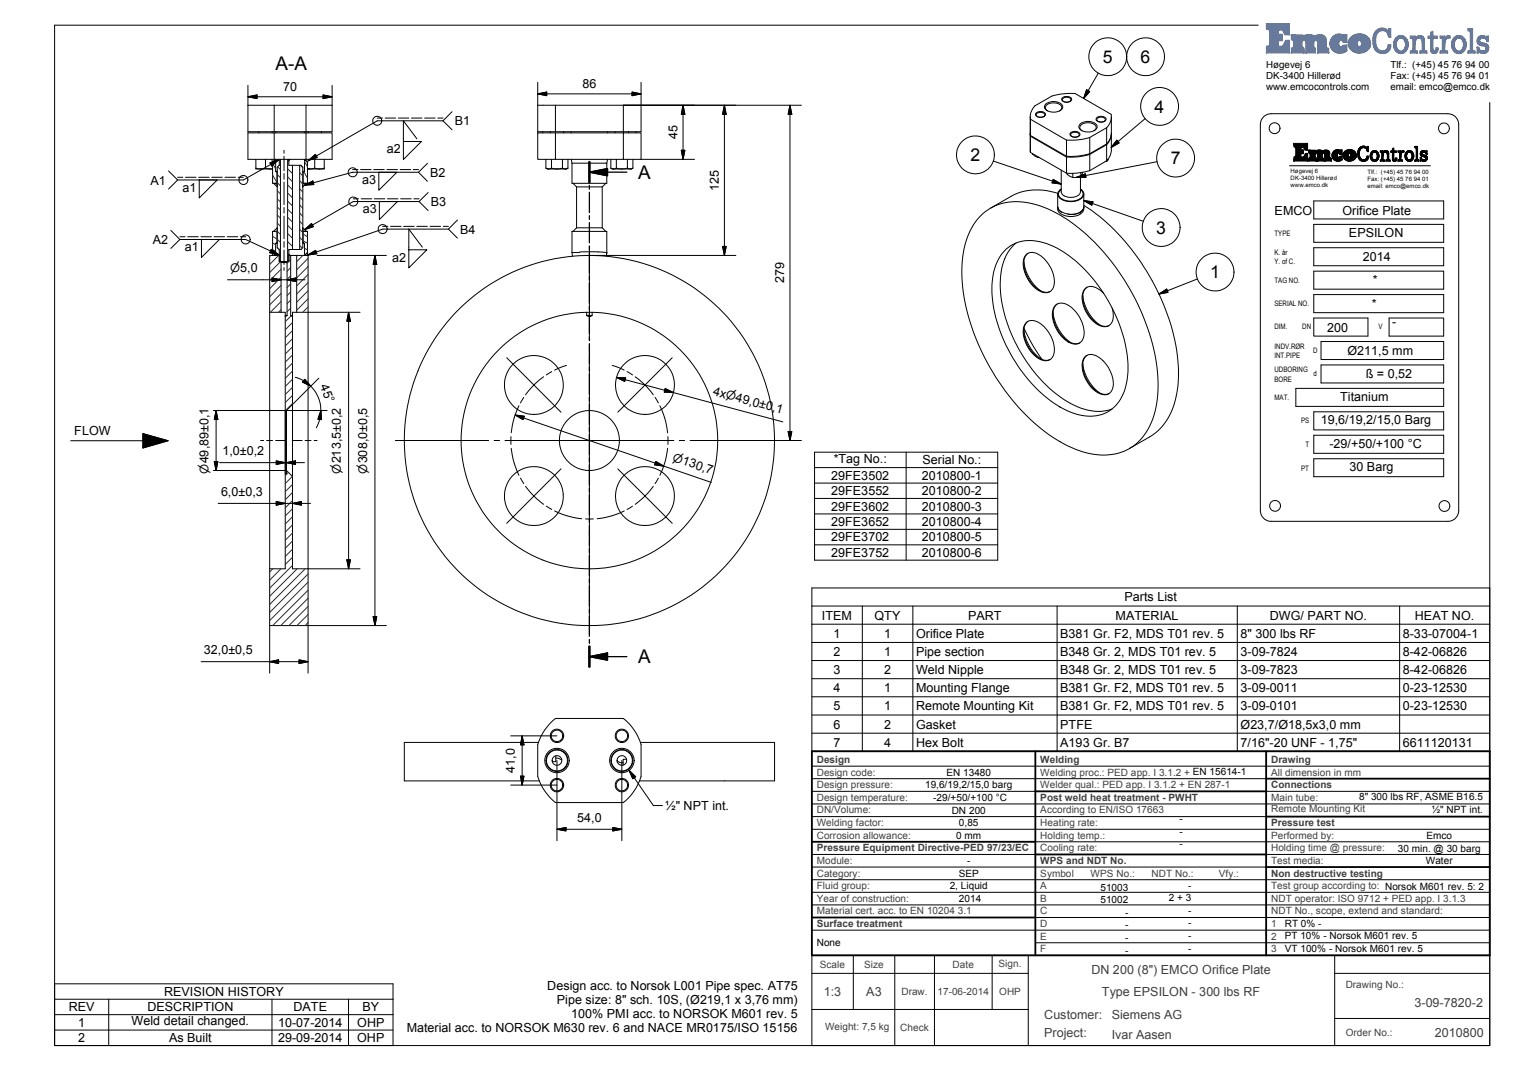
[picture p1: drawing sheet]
<svg xmlns="http://www.w3.org/2000/svg" width="420mm" height="297mm" viewBox="0 0 420 297" stroke-linecap="round" stroke-linejoin="round" font-family="sans-serif">
<defs><g id="words">
<g font-size="5.2">
<text x="76.4" y="19.5">A-A</text>
<text x="177" y="49.6">A</text>
<text x="177" y="184">A</text>
</g>
<g font-size="4.9">
<text x="305.8" y="17.5">5</text>
<text x="316.3" y="17.5">6</text>
<text x="320.2" y="31.3">4</text>
<text x="269.2" y="44.7">2</text>
<text x="324.7" y="45.6">7</text>
<text x="320.6" y="64.9">3</text>
<text x="335.6" y="77.2">1</text>
</g>
<g font-size="3.5">
<text x="78.5" y="25.3">70</text>
<text x="161.5" y="24.5">86</text>
<text x="126.1" y="34.8">B1</text>
<text x="187.9" y="38.6" transform="rotate(-90 187.9 38.6)">45</text>
<text x="107.2" y="42.5">a2</text>
<text x="41.8" y="51.2">A1</text>
<text x="50.6" y="53.2">a1</text>
<text x="100.4" y="51.1">a3</text>
<text x="119.3" y="49">B2</text>
<text x="199.3" y="52.9" transform="rotate(-90 199.3 52.9)">125</text>
<text x="100.6" y="59.2">a3</text>
<text x="119.5" y="57.1">B3</text>
<text x="353.5" y="59.7">EMCO</text>
<text x="372.3" y="59.5">Orifice Plate</text>
<text x="127.6" y="64.8">B4</text>
<text x="374.1" y="65.7">EPSILON</text>
<text x="42.4" y="67.7">A2</text>
<text x="51.3" y="69.7">a1</text>
<text x="108.7" y="72.6">a2</text>
<text x="377.9" y="72.5">2014</text>
<text x="217.5" y="78.6" transform="rotate(-90 217.5 78.6)">279</text>
<text x="380.7" y="78.7">*</text>
<text x="380.4" y="85.5">*</text>
<text x="368.1" y="91.9">200</text>
<text x="386.1" y="90.6">-</text>
<text x="373.7" y="98.6">Ø211,5 mm</text>
<text x="88.7" y="107.2" transform="rotate(67 88.7 107.2)">45°</text>
<text x="378.7" y="104.9">ß = 0,52</text>
<text x="197.6" y="109.6" transform="rotate(15 197.6 109.6)">4x⌀49,0±0,1</text>
<text x="371.7" y="111.3">Titanium</text>
<text x="366.3" y="117.6">19,6/19,2/15,0 Barg</text>
<text x="20.6" y="120.6">FLOW</text>
<text x="368.7" y="124.4">-29/+50/+100 °C</text>
<text x="61.7" y="126.3">1,0±0,2</text>
<text x="231.2" y="128.5">*Tag No.:</text>
<text x="255.9" y="128.8">Serial No.:</text>
<text x="374.2" y="130.7">30 Barg</text>
<text x="61.3" y="137.6">6,0±0,3</text>
<text x="230.5" y="133.1">29FE3502</text>
<text x="230.5" y="137.4">29FE3552</text>
<text x="255.6" y="133.1">2010800-1</text>
<text x="255.6" y="137.4">2010800-2</text>
<text x="230.5" y="141.6">29FE3602</text>
<text x="255.6" y="141.6">2010800-3</text>
<text x="230.5" y="145.9">29FE3652</text>
<text x="255.6" y="145.9">2010800-4</text>
<text x="230.5" y="150.2">29FE3702</text>
<text x="230.5" y="154.5">29FE3752</text>
<text x="255.6" y="150.2">2010800-5</text>
<text x="255.6" y="154.5">2010800-6</text>
<text x="311.9" y="166.8">Parts List</text>
<text x="228" y="171.9">ITEM</text>
<text x="242.5" y="171.9">QTY</text>
<text x="268.5" y="171.9">PART</text>
<text x="309.4" y="171.9">MATERIAL</text>
<text x="352.1" y="171.9">DWG/ PART NO.</text>
<text x="392.4" y="171.9">HEAT NO.</text>
<text x="231.2" y="176.9">1</text>
<text x="245.2" y="176.9">1</text>
<text x="254.1" y="176.9">Orifice Plate</text>
<text x="294.1" y="176.9">B381 Gr. F2, MDS T01 rev. 5</text>
<text x="344" y="176.9">8&quot; 300 lbs RF</text>
<text x="389.1" y="176.9">8-33-07004-1</text>
<text x="56.5" y="181.5">32,0±0,5</text>
<text x="231.2" y="181.9">2</text>
<text x="245.2" y="181.9">1</text>
<text x="254.1" y="181.9">Pipe section</text>
<text x="294.1" y="181.9">B348 Gr. 2, MDS T01 rev. 5</text>
<text x="344" y="181.9">3-09-7824</text>
<text x="389.1" y="181.9">8-42-06826</text>
<text x="231.2" y="187">3</text>
<text x="231.2" y="192">4</text>
<text x="245.2" y="187">2</text>
<text x="245.2" y="192">1</text>
<text x="254.1" y="187">Weld Nipple</text>
<text x="254.1" y="192">Mounting Flange</text>
<text x="294.1" y="187">B348 Gr. 2, MDS T01 rev. 5</text>
<text x="344" y="187">3-09-7823</text>
<text x="344" y="192">3-09-0011</text>
<text x="389.1" y="187">8-42-06826</text>
<text x="389.1" y="192">0-23-12530</text>
<text x="231.2" y="197">5</text>
<text x="245.2" y="197">1</text>
<text x="254.1" y="197">Remote Mounting Kit</text>
<text x="294.1" y="192">B381 Gr. F2, MDS T01 rev. 5</text>
<text x="294.1" y="197">B381 Gr. F2, MDS T01 rev. 5</text>
<text x="344" y="197">3-09-0101</text>
<text x="389.1" y="197">0-23-12530</text>
<text x="231.2" y="202.1">6</text>
<text x="245.2" y="202.1">2</text>
<text x="254.1" y="202.1">Gasket</text>
<text x="294.1" y="202.1">PTFE</text>
<text x="344" y="202.1">Ø23,7/Ø18,5x3,0 mm</text>
<text x="231.2" y="207.1">7</text>
<text x="245.2" y="207.1">4</text>
<text x="254.1" y="207.1">Hex Bolt</text>
<text x="294.1" y="207.1">A193 Gr. B7</text>
<text x="344" y="207.1">7/16&quot;-20 UNF - 1,75&quot;</text>
<text x="389.1" y="207.1">6611120131</text>
<text x="142.8" y="214.3" transform="rotate(-90 142.8 214.3)">41,0</text>
<text x="160.1" y="228">54,0</text>
<text x="184.5" y="224.6">½&quot; NPT int.</text>
<text x="151.8" y="274.5">Design acc. to Norsok L001 Pipe spec. AT75</text>
<text x="19.1" y="280.5">REV</text>
<text x="40.9" y="280.5">DESCRIPTION</text>
<text x="45.5" y="276.2">REVISION HISTORY</text>
<text x="81.4" y="280.5">DATE</text>
<text x="100.5" y="280.5">BY</text>
<text x="154.4" y="278.5">Pipe size: 8&quot; sch. 10S, (Ø219,1 x 3,76 mm)</text>
<text x="21.7" y="284.8">1</text>
<text x="36.5" y="284.4">Weld detail changed.</text>
<text x="77.1" y="284.8">10-07-2014</text>
<text x="99.1" y="284.8">OHP</text>
<text x="112.8" y="286.3">Material acc. to NORSOK M630 rev. 6 and NACE MR0175/ISO 15156</text>
<text x="158.4" y="282.4">100% PMI acc. to NORSOK M601 rev. 5</text>
<text x="21.7" y="289.1">2</text>
<text x="46.9" y="289">As Built</text>
<text x="77.1" y="289.1">29-09-2014</text>
<text x="99.1" y="289.1">OHP</text>
</g>
<g font-size="3.5" fill="#3f3f3f">
<text x="302.7" y="270.1">DN 200 (8&quot;) EMCO Orifice Plate</text>
<text x="228.5" y="276.2">1:3</text>
<text x="240.3" y="276.2">A3</text>
<text x="305.6" y="276.3">Type EPSILON - 300 lbs RF</text>
<text x="392.3" y="279.3">3-09-7820-2</text>
<text x="289.6" y="282.7">Customer:</text>
<text x="289.6" y="287.5">Project:</text>
<text x="308.3" y="282.7">Siemens AG</text>
<text x="397.9" y="287.6">2010800</text>
<text x="308.3" y="288.2">Ivar Aasen</text>
</g>
<g font-size="3.3">
<text x="57.8" y="131.3" transform="rotate(-90 57.8 131.3)">⌀49,89±0,1</text>
<text x="94.5" y="131.3" transform="rotate(-90 94.5 131.3)">⌀213,5±0,2</text>
<text x="186.3" y="127.8" transform="rotate(19 186.3 127.8)">⌀130,7</text>
</g>
<g font-size="3.2">
<text x="63.8" y="75.5">⌀5,0</text>
<text x="101.8" y="131.3" transform="rotate(-90 101.8 131.3)">⌀308,0±0,5</text>
</g>
<g font-size="2.8" fill="#3f3f3f">
<text x="226.5" y="211.6">Design</text>
<text x="226.5" y="215.1">Design code:</text>
<text x="288.5" y="211.6">Welding</text>
<text x="288.5" y="215.1">Welding proc.: PED app. I 3.1.2 + EN 15614-1</text>
<text x="352.5" y="211.6">Drawing</text>
<text x="352.5" y="215.1">All dimension in mm</text>
<text x="226.5" y="218.6">Design pressure:</text>
<text x="288.5" y="218.6">Welder qual.: PED app. I 3.1.2 + EN 287-1</text>
<text x="352.5" y="218.6">Connections</text>
<text x="226.5" y="222.1">Design temperature:</text>
<text x="226.5" y="225.6">DN/Volume:</text>
<text x="288.5" y="222.1">Post weld heat treatment - PWHT</text>
<text x="288.5" y="225.6">According to EN/ISO 17663</text>
<text x="352.5" y="222.1">Main tube:</text>
<text x="352.5" y="225.3">Remote Mounting Kit</text>
<text x="226.5" y="229.1">Welding factor:</text>
<text x="226.5" y="232.6">Corrosion allowance:</text>
<text x="288.5" y="229.1">Heating rate:</text>
<text x="288.5" y="232.6">Holding temp.:</text>
<text x="352.5" y="229.1">Pressure test</text>
<text x="352.5" y="232.6">Performed by:</text>
<text x="226.5" y="236.1">Pressure Equipment Directive-PED 97/23/EC</text>
<text x="226.5" y="239.6">Module:</text>
<text x="288.5" y="236.1">Cooling rate:</text>
<text x="288.5" y="239.6">WPS and NDT No.</text>
<text x="352.5" y="236.1">Holding time @ pressure:</text>
<text x="352.5" y="239.6">Test media:</text>
<text x="226.5" y="243.1">Category:</text>
<text x="288.5" y="243.1">Symbol</text>
<text x="302.5" y="243.1">WPS No.:</text>
<text x="319.4" y="243.1">NDT No.:</text>
<text x="338" y="243.1">Vfy.:</text>
<text x="352.5" y="243.1">Non destructive testing</text>
<text x="226.5" y="246.6">Fluid group:</text>
<text x="226.5" y="250.1">Year of construction:</text>
<text x="288.5" y="246.6">A</text>
<text x="288.5" y="250.1">B</text>
<text x="352.5" y="246.6">Test group according to: Norsok M601 rev. 5: 2</text>
<text x="352.5" y="250.1">NDT operator: ISO 9712 + PED app. I 3.1.3</text>
<text x="226.5" y="253.6">Material cert. acc. to EN 10204 3.1</text>
<text x="226.5" y="257.1">Surface treatment</text>
<text x="288.5" y="253.6">C</text>
<text x="288.5" y="257.1">D</text>
<text x="352.5" y="253.6">NDT No., scope, extend and standard:</text>
<text x="352.5" y="257.1">1</text>
<text x="288.5" y="260.6">E</text>
<text x="352.5" y="260.6">2</text>
<text x="227.4" y="268.5">Scale</text>
<text x="239.7" y="268.5">Size</text>
<text x="264.2" y="268.4">Date</text>
<text x="277" y="268.2">Sign.</text>
<text x="288.5" y="264.1">F</text>
<text x="352.5" y="264.1">3</text>
<text x="250" y="275.9">Draw.</text>
<text x="260" y="275.9">17-06-2014</text>
<text x="277.1" y="275.9">OHP</text>
<text x="373.2" y="274">Drawing No.:</text>
<text x="228.8" y="285.7">Weight: 7,5 kg</text>
<text x="249.7" y="286">Check</text>
<text x="373.2" y="287.3">Order No.:</text>
</g>
<g font-size="2.8">
<text x="262.5" y="215.1">EN 13480</text>
<text x="256.6" y="218.6">19,6/19,2/15,0 barg</text>
<text x="376.9" y="222">8&quot; 300 lbs RF, ASME B16.5</text>
<text x="258.8" y="222.1">-29/+50/+100 °C</text>
<text x="264" y="225.6">DN 200</text>
<text x="327.1" y="228">-</text>
<text x="397.1" y="225.6">½&quot; NPT int.</text>
<text x="265.2" y="232.6">0 mm</text>
<text x="265.9" y="229.1">0,85</text>
<text x="327.1" y="231.5">-</text>
<text x="395.6" y="232.7">Emco</text>
<text x="268.2" y="239.6">-</text>
<text x="327.1" y="235">-</text>
<text x="387.7" y="236.2">30 min. @ 30 barg</text>
<text x="395.4" y="239.7">Water</text>
<text x="265.9" y="243.1">SEP</text>
<text x="263.4" y="246.6">2, Liquid</text>
<text x="265.9" y="250.1">2014</text>
<text x="305.2" y="247">51003</text>
<text x="305.2" y="250.5">51002</text>
<text x="324.1" y="249.9">2 + 3</text>
<text x="329.5" y="246.4">-</text>
<text x="312" y="254">-</text>
<text x="312" y="257.5">-</text>
<text x="329.5" y="253.4">-</text>
<text x="329.5" y="256.9">-</text>
<text x="356.3" y="257">RT 0% -</text>
<text x="226.5" y="262.4">None</text>
<text x="312" y="261">-</text>
<text x="329.5" y="260.4">-</text>
<text x="329.5" y="263.9">-</text>
<text x="356.3" y="260.5">PT 10% - Norsok M601 rev. 5</text>
<text x="312" y="264.5">-</text>
<text x="356.3" y="264.1">VT 100% - Norsok M601 rev. 5</text>
</g>
<g font-size="2.7">
<text x="351.1" y="18.8">Høgevej 6</text>
<text x="351.1" y="21.8">DK-3400 Hillerød</text>
<text x="385.6" y="18.8">Tlf.: (+45) 45 76 94 00</text>
<text x="385.6" y="21.8">Fax: (+45) 45 76 94 01</text>
<text x="351.1" y="24.8">www.emcocontrols.com</text>
<text x="385.6" y="24.9">email: emco@emco.dk</text>
</g>
<g font-size="2.1">
<text x="353.4" y="65.3">TYPE</text>
<text x="353.4" y="70.7">K. år</text>
<text x="353.4" y="73.3">Y. of C.</text>
<text x="353.4" y="78.4">TAG NO.</text>
<text x="353.4" y="85">SERIAL NO.</text>
<text x="353.4" y="91.4">DIM.</text>
<text x="361.2" y="91.3">DN</text>
<text x="382.3" y="91.3">V</text>
<text x="353.4" y="99.3">INT.PIPE</text>
<text x="353.4" y="96.8">INDV.RØR</text>
<text x="364.2" y="98">D</text>
<text x="353.4" y="103.3">UDBORING</text>
<text x="353.4" y="105.8">BORE</text>
<text x="364.3" y="104.3">d</text>
<text x="353.4" y="111">MAT.</text>
<text x="360.9" y="117.4">PS</text>
<text x="362.1" y="124">T</text>
<text x="360.9" y="130.6">PT</text>
</g>
<g font-size="1.7">
<text x="357.9" y="48.1">Høgevej 6</text>
<text x="357.9" y="50">DK-3400 Hillerød</text>
<text x="357.9" y="51.9">www.emco.dk</text>
<text x="379.3" y="48.2">Tlf.: (+45) 45 76 94 00</text>
<text x="379.3" y="50.1">Fax: (+45) 45 76 94 01</text>
<text x="379.3" y="52">email: emco@emco.dk</text>
</g>
</g></defs>
<g fill="none" stroke="#000" stroke-width=".28">
<path d="M348.9 7h-333.8v283M68.8 26.8l2.5-.5v1zM68.8 26.8h23.3M68.8 29.2h7.2M68.8 36.9h7.2v7.3h-7.2zM68.8 23.7v12.8h7.2M71.8 36.5v.4M75.5 36.5v.4M76 29.2v7.3M76 36.9h8.9M76 29.2h8.9M76 36.5h8.9"/>
<path d="M76.5 36.5v.4M84.4 36.5v.4M84.9 29.2v7.3M84.9 36.9v7.3M84.9 36.9h7.2v7.3h-7.2M84.9 29.2h7.2M85.4 36.5v.4M89.1 36.5v.4M89.6 26.3l2.5 .5-2.5 .5zM92.1 23.7v12.8h-7.2M104.6 32.7h1.5M106.8 32.7h2.9"/>
<path d="M110.5 32.7h2.9M111.9 39.2h5l-5 5zM114.1 32.7h2.9M115.6 38.5l-3.7-5v5.7M117.8 32.7h2.9M121.4 32.7h1.5M122.9 33.5l2.5 2.5M122.9 33.5h-18.3l-19 11M125.4 31l-2.5 2.5M149.1 22.9v13.6h4.9M149.1 29.2h4.9M149.1 26l2.5-.5v1z"/>
<path d="M149.1 26h28.7M149.1 36.9h4.9v7.3h-4.9zM150.5 36.5v.4M152.6 36.5v.4M154 29.2v7.3M154 36.9h18.9M156.3 36.5v.4M158.4 36.5v.4M168.5 36.5v.4M170.6 36.5v.4M172.9 36.9h4.9v7.3h-4.9zM174.3 36.5v.4"/>
<path d="M175.3 25.5l2.5 .5-2.5 .5zM176.4 36.5v.4M177.8 22.9v13.6h-4.9M177.8 29.2h-4.9v7.3h-18.9M189.4 29.2v15M189.4 29.2l.5 2.5h-1zM200.9 29.2v41.6M200.9 29.2l.5 2.5h-1zM219.1 29.2v93M219.1 29.2l.5 2.5h-1zM222.3 29.2h-68.3M285.7 37l.1 5.3-.1-5.2"/>
<path d="M285.7 32.4l.1 5.2M285.8 33.1a4.3 4.3 0 0 1 1.2-3.7l4.7-2.8a18.5 18.5 0 0 1 6.4-.7l10.1 5.8a4.3 4.3 0 0 1-1.3 3.7M285.8 33.1v4.5M285.8 37.8l10 5.8M285.8 37.6l10 5.7M285.8 33.1l10 5.8M287.5 31.2a1.69 1.69 0 0 1 2.5 .5 1.58 1.58 0 0 1-2.8 0zM287.5 31.5a1.41 1.41 0 0 1 2.3 .4 1.38 1.38 0 0 1-2.4-.1zM290 28.9a3.3 3.3 0 0 1 4.7 .5 1.96 1.96 0 0 1-2.4 1.7 2.2 2.2 0 0 1-2.6-1.6zM290.5 30.8a1.06 1.06 0 0 1-.6-1.2 1.06 1.06 0 0 1 1.1-.9 2.69 2.69 0 0 1 3.5 1.1l-.7 1M294.6 27.2a1.74 1.74 0 0 1 2.6 .3 1.64 1.64 0 0 1-2.8 .2zM294.7 27.4a1.4 1.4 0 0 1 2.3 .3 1.36 1.36 0 0 1-2.4-.1z"/>
<path d="M295.8 38.9v4.4M296.9 36.9a1.58 1.58 0 0 1 2.6 .5 1.64 1.64 0 0 1-2.8-.2zM297.1 37a1.38 1.38 0 0 1 2.2 .4 1.38 1.38 0 0 1-2.4-.1zM299.6 34.4a3.3 3.3 0 0 1 4.7 .5 2.2 2.2 0 0 1-2.9 1.7 1.76 1.76 0 0 1-2.1-1.8zM300.1 36.3a1.06 1.06 0 0 1-.6-1.2 1.06 1.06 0 0 1 1-.9 2.65 2.65 0 0 1 3.5 1.1l-.2 .6-.4 .4M301.3 24.9l.9 .5-1.7 1.9zM302.2 38.1a17.8 17.8 0 0 1-6.4 .8M302.2 38.1v4.5M304.1 32.7a1.74 1.74 0 0 1 2.7 .3 1.62 1.62 0 0 1-2.8 .2zM304.4 32.8a1.37 1.37 0 0 1 2.1 .5 1.34 1.34 0 0 1-2.3-.2zM304.6 20.3l-4.1 7M306.9 35.4v4.5"/>
<path d="M306.9 39.9l-4.7 2.7M306.9 35.4l-4.7 2.7M308.2 37.1v4.9l-.4 1.3-.9 1.3v-4.5M308.2 37l-.2 1.4-1.1 1.7M308.2 32.4v4.9l-.4 1.4-.9 1.2M309.7 38.9l.7 .7-2.2 1.3zM317.6 32.9l-9.4 8M350.4 32.4l1-.6 1.1-.3h49a3 3 0 0 1 3 3v107.1a3 3 0 0 1-3 3h-49a3 3 0 0 1-3-3v-107.1l.2-1.1zM413.2 28.4v261.6h-398.1M46.7 47.4l2.6 2.5M49.3 49.9l-2.6 2.5M49.3 49.2h1.4"/>
<path d="M51.4 49.2h3M55.1 49.2h2.9M55.3 49.9h5l-5 5zM58.7 49.2h2.9M62.4 49.2h2.9M66 49.2h1.5M71 46.6l1.3 .3M71 46.6v.3h1.3M71 44.2v2.4M72.3 46.9h2.6M73.6 46.6l1.3 .3M73.6 44.2v2.4"/>
<path d="M73.6 46.6l-1.3 .3M74.9 45.2l2.4-.9-2 1.7zM74.9 46.9h.7M75.4 44.2l.2 1.1M75.6 46.8l-.7 .1M75.9 50.8l1 1M76 44.2h8.9M76.4 44.2l-.8 .8v5.8h1.3M76.4 44.2v3.3M76.4 47.5l.4 .3M76.4 47.5h.5M76.8 47.8v3"/>
<path d="M76.8 47.8h.1M77.1 44.2l.4 .3v-.3v1.6l-.6 .6v22.3l.6 .5v3.3M77.3 44.3l-9.8 5.6h-18.2M77.8 44.2v28.3M78.8 41.7v.8M78.8 43.3v4M78.8 48.1v1.6M78.8 50.5v6.3M78.8 57.6v1.5M78.8 59.9v6.3M79.8 44.2v28.3M80.1 44.2v1.6h1"/>
<path d="M80.4 44.2l-.3 .3M81.1 45.8h2M81.1 45.8v23.4M83.1 45.8h.4l.5 .6v22.3l-.5 .5h-.4M83.1 45.8v23.4M84 47.8h.1M84 47.5h.4M84.1 47.8v3M84.4 47.5l-.3 .3M84.4 47.5l.1-3.3 .8 .8v5.8h-1.3M84.5 51.4l2.3-1.2 .2 1zM85 50.8l-1 1"/>
<path d="M85.3 46.8l.7 .1h-.7M85.5 44.2l-.2 1.1M85.6 44.5l1.9-1.7 .5 .9zM87.3 46.6l-1.3 .3h2.6M87.3 46.6l1.3 .3M87.3 44.2v2.4M89.9 46.6l-1.3 .3M89.9 46.6v.3h-1.3M89.9 44.2v2.4M97.8 47h1.5M98 55.1h1.4M100 47h2.9"/>
<path d="M100.2 55.1h2.9M103.6 47h3M103.8 55.1h2.9M105.1 47.8h5l-5 5zM105.2 55.9h5l-5 5zM107.3 47h2.9M107.5 55.1h2.9M111 47h2.9M111.1 55.1h2.9M114.6 47h1.5M114.8 55.1h1.4M116.1 47.8l2.4 2.5"/>
<path d="M116.1 47.8h-18.3l-13.3 3.6M116.2 55.9h-18.2l-13.5 7.8M116.2 55.9l2.5 2.5M118.5 45.3l-2.4 2.5M118.7 53.4l-2.5 2.5M151.4 44.2v2.4M151.4 46.6l.8 .3M152.2 46.9h2.3M152.9 46.6l-.7 .3M152.9 46.6l1.6 .3M152.9 44.2v2.4M154 44.2h18.9"/>
<path d="M154.5 46.9h2.2M156 46.6l-1.5 .3M156 46.6l.7 .3M156 44.2v2.4M157.5 46.6l-.8 .3M157.5 44.2v2.4M158.4 44.2l.2 1.1M158.6 45.3v5.5h9.7v-5.5M158.6 45.3h9.7M158.9 50.8l1 1M159.9 51.8h7.1M159.9 51.8v11.4"/>
<path d="M167 51.8v11.4M168 50.8l-1 1M168.5 44.2l-.2 1.1M169.4 44.2v2.4M169.4 46.6l.8 .3M170.2 46.9h2.3M170.9 46.6l-.7 .3M170.9 46.6l1.6 .3M170.9 44.2v2.4M172.5 46.9h2.3M174 46.6l-1.5 .3M174 46.6l.8 .3"/>
<path d="M174 44.2v2.4M175.5 46.6l-.7 .3M175.5 44.2v2.4M177.8 44.2h14.8M188.9 41.7h1l-.5 2.5zM272.4 59.4a15 15 0 0 1 15.1-2.6 44.2 44.2 0 0 1 20.8 15.9 60.7 60.7 0 0 1 12.8 32.2 23.1 23.1 0 0 1-4.9 17.2 14.5 14.5 0 0 1-14.8 3.5 40.8 40.8 0 0 1-20-13.8 61 61 0 0 1-14.6-34.5 23.7 23.7 0 0 1 4.3-16.6zM275.5 44.7l18.8 6.4M285.8 42.3l10 5.7M286.4 42.6l.6 .7 1 .4M288 43.5v.2M288 43.7h.3M292.1 49.8l2.2 1.3-2.5-.4z"/>
<path d="M293.3 57.4l.1 .4M293.3 53.8v3.6M293.3 57.4a3.5 3.5 0 0 0 4 2 3 3 0 0 0 3.3-2M293.3 57.6a2.65 2.65 0 0 0 3 2.4 3.6 3.6 0 0 0 4.2-1.9l.1-.5M293.3 57.4l.4 .9 .7 .6M293.4 53.6a16.1 16.1 0 0 0-13 .9l-5.7 3.2M294.3 52.4a1.62 1.62 0 0 0-.9 1.7 1.62 1.62 0 0 0 1.4 1.4 4.9 4.9 0 0 0 5.6-1.1 1.48 1.48 0 0 0-.8-2M294.3 47.2v6a2.45 2.45 0 0 0 2.9 1.5 2.26 2.26 0 0 0 2.4-1.5v-4.3M294.3 52.6a1.5 1.5 0 0 0-.7 1.6 1.5 1.5 0 0 0 1.3 1.2 4.5 4.5 0 0 0 5.4-1.1v-1l-.7-.7M295.8 43.6a17.8 17.8 0 0 0 6.4-.8v4.5l-.6 .2a17 17 0 0 1-5.8 .5zM295.9 48l.6 .8 1 .4M297.5 48v1.2"/>
<path d="M298.6 49.2h-1.1M298.6 49.2l2.4-1 .2 1zM299.5 58.9h.1M299.8 47.9v1M299.8 48.9l-1.2 .3M300.3 47.8l-.5 1.1M300.6 57.4a3 3 0 0 1-3.4 2.1h-.9M300.6 53.8v3.6M300.6 57.4l-.2 .7-.9 .8M300.6 57a60.1 60.1 0 0 1 23.2 30.5 42.2 42.2 0 0 1 2.3 22.9 16.2 16.2 0 0 1-7.2 10.8l-5.7 3.2M300.6 55.6l2.5 .4-.3 .9zM300.6 55.6l16.5 5.8"/>
<path d="M302.2 42.6a18 18 0 0 1-6.4 .7M306.9 40.1l-4.7 2.7M306.9 44.6l-4.7 2.7M307 44.5v.2M307 44.7l-.5 .1M307.3 44.2h.1M307.3 44.2l-.3 .5M320.9 44.9l-22.3 4.3M357.6 46h39.1M364.4 55.7h36v5h-36zM47.4 63.9l2.5 2.5M49.9 65.7h1.4"/>
<path d="M49.9 66.4h18.2l9.2 4.3M49.9 66.4l-2.5 2.5M52.1 65.7h2.9M55.7 65.7h2.9M55.9 66.4h5l-5 5zM59.4 65.7h2.9M63 65.7h2.9M63.1 77.6h21.5M66.7 65.7h1.4M75.2 69.2l2.1 1.5-2.5-.6zM75.4 77.1l2.5 .5-2.5 .5zM75.6 69.8v1"/>
<path d="M76.4 67.5h.5M76.4 67.5v3.3M76.8 67.3h.1M76.8 64.2v3.1M76.8 67.3l-.4 .2M76.9 63.2l-1 1M76.9 64.2h-1.3v5.8l.8 .8M77.5 72.5l.4 .3M77.5 72.5h.3M77.5 70.5l-.4 .3M77.5 70.8h-2.7v15.8M77.8 72.5h2"/>
<path d="M77.9 72.8v13.8M77.9 72.8h1.7M78.8 67v1.6M78.8 69.4v3.9M78.8 74.2v.8M79.6 77.6l2.5-.5v1zM79.6 72.8v14.7M79.8 72.5h.3M80.1 72.5l-.5 .3M80.1 70.8h.5M80.1 70.5l.3 .3M80.6 70.8h1.7"/>
<path d="M80.6 70.8v16.7M81.1 69.2h-1v3.3M82.3 70.8v15.8M82.3 70.8h3.2M83.1 69.2h-2M84 67.3h.1M84 67.5h.4M84 63.2l1 1M84 64.2h1.3v5.8l-.8 .8-.1-3.3M84.1 64.2v3.1M84.1 67.3l.3 .2M84.5 63.7l1.9-1.7 .5 .9z"/>
<path d="M85.3 69.8l.1 1M85.3 70.7l2.2-1.3 .4 1zM85.4 70.8v115.9M87.9 70.8h19.3M104 70.8v102.7M104 70.8l.5 2.5h-1zM106.1 62.8h1.5M108.3 62.8h2.9M111.9 62.8h3M113.4 69.3h5l-5 5zM115.6 62.8h2.9M117.1 68.6l-3.7-5.1v5.8"/>
<path d="M119.3 62.8h2.9M122.9 62.8h1.5M124.4 63.5l2.5 2.5M124.4 63.5h-18.3l-20.8 7.2M126.9 61l-2.5 2.5M158.6 64.2h.1M158.6 64.2v5.8M158.6 70l.2 1.1M158.6 70h2.1M158.7 64.2h9.6v5.8M159.9 63.2l-1 1M159.9 63.2h7.1"/>
<path d="M160.7 69.9l7.6 .1M163.5 68.3v26M163.6 70.8h40.5M167 63.2l1 1M168.3 70h.1M168.3 70l-.1 1.1M200.4 68.3h1l-.5 2.5zM279.1 69a10.8 10.8 0 0 1 11.3-1.4 35.5 35.5 0 0 1 17.2 16.3 35.6 35.6 0 0 1 5 21 11.2 11.2 0 0 1-7 10 14.9 14.9 0 0 1-12.5-2.6 42.2 42.2 0 0 1-18-31.1 15.6 15.6 0 0 1 4-12.2zM281.8 67.4a13.7 13.7 0 0 0-4.4 10.6 40.7 40.7 0 0 0 11 27 26.4 26.4 0 0 0 13.8 8.9 10.8 10.8 0 0 0 6.2-.5M284 72.5a11.8 11.8 0 0 0 4.7 8.2M284.8 70.4a3.9 3.9 0 0 1 4.8 1.4 8.4 8.4 0 0 1 2.5 8 2.54 2.54 0 0 1-4 .8 8.9 8.9 0 0 1-4.1-9zM285.1 70.3a4.4 4.4 0 0 0-.8 5.1 7.8 7.8 0 0 0 5.9 5.7l1-.3"/>
<path d="M301.5 79.7a4.3 4.3 0 0 0-.8 5.1 7.9 7.9 0 0 0 5.8 5.7l1.1-.2M332.1 77.4l-10.7 4.2M364.4 62.2h36v5h-36zM364.4 68.7h36v5h-36zM364.4 75.2h36v5h-36zM74.8 86.6h3.1M74.8 86.6v71.2M77.9 86.6h1.2v.9M79.1 87.5v.3M79.1 87.8v34.3M79.1 87.5h.5M79.6 87.5l-.5 .3"/>
<path d="M80.6 87.5l.5 .3M80.6 87.5h.5M81.1 87.8v24.4M82.3 86.6h-1.2v1.2M82.3 86.6h17.6M96.7 86.6v71.2M96.7 86.6l.5 2.5h-1zM140.5 99.2l15.1 15.1M162.7 86.6v.9M162.7 87.5h1.5M163.5 95.8v1.5M163.5 98.8v46.8"/>
<path d="M164.2 86.6v.9l-.6 .3-.9-.3M186.4 99.2l-15.1 15.1M284 91.4a11.8 11.8 0 0 0 4.7 8.2M284 91a47.6 47.6 0 0 0 5 8.7M284.6 89.5a3.4 3.4 0 0 1 4.5 .7 8.7 8.7 0 0 1 3 8.4 2.59 2.59 0 0 1-4 .9 8.9 8.9 0 0 1-4.1-9zM285.1 89.1a4.3 4.3 0 0 0-.8 5.1 8.4 8.4 0 0 0 5.5 5.7l1.4-.2M292 86.6a11.9 11.9 0 0 0 4.9 8.4M292.6 84.8a3.2 3.2 0 0 1 4.5 .4 9.2 9.2 0 0 1 3.4 8.5 2.58 2.58 0 0 1-4.2 1.1 9.2 9.2 0 0 1-4.3-9zM293.2 84.3a4.3 4.3 0 0 0-.8 5 8.4 8.4 0 0 0 5.6 6l1.5-.2M300.3 82a11.8 11.8 0 0 0 4.7 8.1M300.9 99a3.1 3.1 0 0 1 4.2 .3 9.1 9.1 0 0 1 3.5 8.4 2.52 2.52 0 0 1-4.1 1.2 8.9 8.9 0 0 1-4.2-9zM301.5 98.6a4.3 4.3 0 0 0-.8 5.1 7.8 7.8 0 0 0 5.8 5.7l1.1-.3"/>
<path d="M306.1 81.3a4.1 4.1 0 0 0-4.8-1.5 4.3 4.3 0 0 0-.8 5.1 7.8 7.8 0 0 0 5.9 5.7 2.73 2.73 0 0 0 2.3-3.5l-.2-1.6M321.4 81.6l2.2-1.4 .3 .9zM364.4 88.2h15v5h-15zM364.4 81.7h36v5h-36zM366.4 94.7h34v5h-34zM385.2 88.2h15.2v5h-15.2zM59.2 113.9h31.5M59.9 113.9v16.6M59.9 113.9l.5 2.5h-1zM79.1 113.9v16.6M79.4 113.9v16.6M79.4 113.9v8.2"/>
<path d="M81.1 112.2v19.9M81.1 112.2l-1.7 1.7M81.9 104.6l.6 .2a9.9 9.9 0 0 1 4.2 2.9 9.4 9.4 0 0 1 2.3 6.2 9.5 9.5 0 0 1-1 4.2l-.3 .5M84.5 105.2l1.7 1.9-2.3-1.1zM88.4 104.9l-7.3 7.3M89 113.9l.2 2.5-1-.1zM142.9 115.1l2.5 .3-.3 1zM142.9 115.1l54.4 18.7M143.9 112.5a23.2 23.2 0 0 0-2.1 7.5M145.3 110.2l-1 1.5M150.8 104.5a22.1 22.1 0 0 0-5 5M153 103.1l-1.5 .9"/>
<path d="M157.1 101.3l-3.3 1.4M169.8 101.3l3.3 1.4M171 104.7l2.5 .1-.2 1zM171 104.7l46.1 12.3M173.9 103.1l1.5 .9M176.2 104.5a20.6 20.6 0 0 1 5 5M181.7 110.2l.9 1.5M183 112.5a21.8 21.8 0 0 1 2.2 7.5M184.5 107.8l2.3 1.1-2.6-.2zM218.6 119.7h1l-.5 2.5zM300.3 100.8a11.8 11.8 0 0 0 4.7 8.2M359.4 107.7h41v5h-41z"/>
<path d="M364.4 114.2h36v5h-36zM366.4 101.2h34v5h-34zM19.6 122.2h20M39.6 120.3l7 1.9-7 2zM59.4 128h1l-.5 2.5zM60.5 139.6h25.6M60.9 128.3h23.5M72.3 122.2h.8M73.9 122.2h1.7M76.4 122.2h2.8M76.6 127.8l2.5 .5-2.5 .5zM76.6 139.1l2.5 .5-2.5 .5z"/>
<path d="M79.1 122.3v35.5h-4.3M79.4 128.3l2.5-.5v1zM79.4 122.3v9.2M79.4 130.5l1.7 1.6M79.4 130.5h-20.2M81.1 122.2h2.7M81.1 139.6l2.5-.5v1zM81.1 132.1v25.7h18.8M84.6 122.2h1.7M87.1 122.2h.8M109.6 122.2h25.9M137 122.2h1.5"/>
<path d="M140 122.2h46.9M141.7 121.1v2.2M141.8 124.3a23.2 23.2 0 0 0 2.1 7.5M144.3 132.6l1 1.5M145.8 134.9a22.1 22.1 0 0 0 5 5M155.6 130l-15.1 15.1M171.3 130l7.6 7.6M178.9 137.6l-2.7 2.3M178.9 137.6l7.5 7.5M181.2 134.9l-2.3 2.7M181.9 128l2.2 1.3-2.5-.4zM182.6 132.6l-.9 1.5"/>
<path d="M185.2 124.3a21.9 21.9 0 0 1-2.2 7.5M185.2 121.1v2.2M188.4 122.2h1.5M222.3 122.2h-30.9M225.9 125.4h50.8v30h-50.8zM225.9 129.7h50.8M225.9 134h50.8M225.9 138.2h50.8M251.3 125.4v30M364.4 120.7h36v5h-36zM364.4 127.2h36v5h-36zM74.8 157.8v28.9"/>
<path d="M96.2 155.3h1l-.5 2.5zM151.5 140.4l1.5 .9M153.8 141.7a21.8 21.8 0 0 0 7.5 2.2M162.4 143.9h2.1M163.5 147.1v1.5M163.5 150.1v25.9M173.1 141.7a21.9 21.9 0 0 1-7.5 2.2M175.4 140.4l-1.5 .9M225.9 142.5h50.8M225.9 146.8h50.8M225.9 151.1h50.8M74.8 173.5h32.4"/>
<path d="M103.5 171h1l-.5 2.5zM225.2 163.1h188v45.3h-188zM225.2 168.1h188M225.2 173.1h188M225.2 178.2h188M239.2 168.1v40.3M253.2 168.1v40.3M293.2 168.1v40.3M343.1 168.1v40.3M388.2 168.1v40.3M55.8 183.5h29.6M74.8 183.5l2.5-.5v1z"/>
<path d="M82.9 183l2.5 .5-2.5 .5zM225.2 183.2h188M225.2 188.2h188M225.2 193.3h188M225.2 198.3h188M141.6 204.1h12.9M141.6 217.7h12.9M144.3 215.3h1l-.5 2.4zM144.8 204.1v13.6M144.8 204.1l.5 2.5h-1zM149.3 205.9h-37.2v10.7h37.5M152.7 200.4l1.3-1.1h18.9a14.6 14.6 0 0 1 4.9 7.2v8.8a14.8 14.8 0 0 1-4.9 7.3h-18.9a14.8 14.8 0 0 1-4.9-7.3v-8.8a15.1 15.1 0 0 1 3.6-6.1z"/>
<path d="M154.1 210.3l.9 .1 .8 .3M154.1 209.6v1.6h-.9M154.5 210.9v22.3M171.1 211.1l1 .4h.7M172.5 210.9v22.3M173.7 210.6h-.9v1.6M174.5 213.7l1.8 1.7-.8 .6zM174.5 213.7l6.7 9.7h2.5M177.6 205.9h37.2v10.7h-37.4M225.2 219.5h61.9M225.2 212.5h188M225.2 216h125.9"/>
<path d="M225.2 203.3h188M351.1 219.5h62.1M154.5 230l2.5-.5v1zM154.5 230h18M170 229.5l2.5 .5-2.5 .5zM225.2 237h61.9M225.2 223h188M287.1 233.5h126.1M351.1 237h62.1M351.1 226.5h-125.9M413.2 230h-188M287.1 254.5h126.1"/>
<path d="M351.1 240.5h-125.9M413.2 258h-188M413.2 251h-188M413.2 247.5h-188M413.2 244h-188M15.1 272.9h93.9v17.1h-93.9M15.1 277.1h93.9M30.2 277.1v12.9M75.4 277.1v12.9M96.7 277.1v12.9M225.2 265h188v25h-188zM225.2 270h60"/>
<path d="M225.2 280h60M236.7 265v15M248.1 265v25M259.2 265v25M275.2 265v15M285.2 265v25M370.2 265v25M370.2 270h43M413.2 261.5h-126.1M15.1 281.4h93.9M15.1 285.7h93.9M370.2 282.5h43"/>
<circle cx="307.2" cy="15.8" r="5.3"/>
<circle cx="317.7" cy="15.7" r="5.2"/>
<circle cx="104.6" cy="33.5" r="1.25"/>
<circle cx="321.6" cy="29.5" r="5.2"/>
<circle cx="353.5" cy="35.6" r="1.51"/>
<circle cx="400.5" cy="35.6" r="1.51"/>
<circle cx="67.5" cy="49.9" r="1.25"/>
<circle cx="97.8" cy="47.8" r="1.25"/>
<circle cx="98" cy="55.9" r="1.25"/>
<circle cx="270.5" cy="42.9" r="5.3"/>
<circle cx="326" cy="43.8" r="5.2"/>
<circle cx="68.1" cy="66.4" r="1.24"/>
<circle cx="106.1" cy="63.5" r="1.25"/>
<circle cx="322" cy="63.1" r="5.2"/>
<circle cx="337" cy="75.5" r="5.3"/>
<circle cx="148.1" cy="106.8" r="8.2"/>
<circle cx="178.9" cy="106.8" r="8.2"/>
<circle cx="148.1" cy="137.6" r="8.2"/>
<circle cx="163.5" cy="122.2" r="51.3"/>
<circle cx="163.5" cy="122.2" r="8.3"/>
<circle cx="163.5" cy="122.2" r="35.6"/>
<circle cx="178.9" cy="137.6" r="8.2"/>
<circle cx="353.6" cy="140.3" r="1.5"/>
<circle cx="400.6" cy="140.3" r="1.5"/>
<circle cx="154.5" cy="217.8" r="1.6"/>
<circle cx="154.5" cy="204.1" r="1.6"/>
<circle cx="154.5" cy="210.9" r="3"/>
<circle cx="154.5" cy="210.9" r="3.4"/>
<circle cx="154.5" cy="210.9" r="2.92"/>
<circle cx="154.5" cy="204.1" r="1.86"/>
<circle cx="154.5" cy="217.8" r="1.85"/>
<circle cx="154.5" cy="210.9" r="1.34"/>
<circle cx="172.5" cy="210.9" r="3"/>
<circle cx="172.5" cy="210.9" r="2.91"/>
<circle cx="172.5" cy="217.8" r="1.6"/>
<circle cx="172.5" cy="204.1" r="1.6"/>
<circle cx="172.5" cy="210.9" r="3.4"/>
<circle cx="172.5" cy="204.1" r="1.86"/>
<circle cx="172.5" cy="210.9" r="1.34"/>
<circle cx="172.5" cy="217.7" r="1.86"/>
</g>
<g fill="#627aa3" stroke="#627aa3" stroke-width=".28">
<path d="M351.2 12.8h.5l-.5 1.9z"/>
<path d="M351.7 12.8l-.5 1.9z"/>
<path d="M351.8 12.7l-.6 2z"/>
<path d="M351.9 12.7l2.6 .1-3.3 1.9z"/>
<path d="M352 12.6l2.5 .2z"/>
<path d="M352.1 12.5l2.4 .3z"/>
<path d="M352.1 12.4l2.4 .4z"/>
<path d="M352.1 12.4l2.4-1.1v1.5z"/>
<path d="M352.1 8.6l2.4 2.7-2.4 1.1z"/>
<path d="M352.1 8.6l2.5 .9-.1 1.8z"/>
<path d="M352.1 8.6l2.5-.2v1.1z"/>
<path d="M351.2 14.7l3.3-1.9 3.1 1.9z"/>
<path d="M354.5 12.8h1.2l1.9 1.9z"/>
<path d="M355.7 12.8l1.9-1.6v3.5z"/>
<path d="M356.5 11.2h1.1l-1.9 1.6z"/>
<path d="M354.6 9.5l1 1.8h-1.1z"/>
<path d="M354.6 9.5h1v1.8z"/>
<path d="M354.6 8.4l3-1.8-1.9 1.8z"/>
<path d="M351.2 6.6h6.4l-3 1.8z"/>
<path d="M351.2 6.6l3.4 1.8-2.6-.1z"/>
<path d="M351.2 6.6l.8 1.7z"/>
<path d="M351.2 6.6l.7 1.6z"/>
<path d="M351.2 6.6l.6 1.6z"/>
<path d="M351.2 6.6l.5 1.5h-.5z"/>
<path d="M355.7 8.4l1.9 1.3h-1.3z"/>
<path d="M355.7 8.4l1.9-1.8v3.1z"/>
<path d="M352 8.3l2.6 .1z"/>
<path d="M352 8.4h2.6z"/>
<path d="M352.1 8.5l2.5-.1z"/>
<path d="M362.1 11.6h2.3v1.5z"/>
<path d="M362.1 11.6l2.3 1.5-2.3 1.6z"/>
<path d="M362.1 14.7l2.3-1.6z"/>
<path d="M362.1 14.7l2.4-1.5z"/>
<path d="M362.1 14.7l2.4-1.5 .3 1.5z"/>
<path d="M364.5 13.2l.3 1.5z"/>
<path d="M364.6 13.3h.2v1.4z"/>
<path d="M362.1 11.5l2.3 .1z"/>
<path d="M362.1 11.5h2.3z"/>
<path d="M362 11.4l2.4 .1z"/>
<path d="M362 11.4h2.5z"/>
<path d="M363.5 9.6l1 1.8h-2.5z"/>
<path d="M363.5 9.6l.3 .1 .7 1.7z"/>
<path d="M363.8 9.7l.7 1.7z"/>
<path d="M363.8 9.7l.4 .1 .4 1.5z"/>
<path d="M364.2 9.8l.3 .2 .1 1.3z"/>
<path d="M364.5 10l.1 1.3z"/>
<path d="M364.5 10l.3 1.2h-.1z"/>
<path d="M364.5 10l.5 1.2z"/>
<path d="M364.5 10l.4-.2 .1 1.4z"/>
<path d="M364.9 9.8l.2 1.4h-.1z"/>
<path d="M364.9 9.8l.3-.1-.1 1.5z"/>
<path d="M365.2 9.7h.4l-.5 1.5z"/>
<path d="M365.6 9.7l-.4 1.6z"/>
<path d="M365.6 9.7l.4-.1-.8 1.7z"/>
<path d="M366 9.6l.4 .1-1.2 1.6z"/>
<path d="M366.4 9.7h.3l-1.5 1.6z"/>
<path d="M366.7 9.7l-1.4 1.7-.1-.1z"/>
<path d="M366.7 9.7l.3 .1-1.7 1.6z"/>
<path d="M365.3 11.4l1.7-1.6 .1 .1z"/>
<path d="M365.3 11.4l1.8-1.5 .3 .1z"/>
<path d="M365.3 11.4l2.1-1.4 .1 .2z"/>
<path d="M365.3 11.4l2.2-1.2 .1 .2z"/>
<path d="M365.3 11.4l2.3-1 .1 .2z"/>
<path d="M365.3 11.4l2.4-.8 .1 .2z"/>
<path d="M365.3 11.4l2.5-.6v.2z"/>
<path d="M365.3 11.4l2.5-.4z"/>
<path d="M365.4 11.5l2.4-.5z"/>
<path d="M365.4 11.6l2.4-.6v2.1z"/>
<path d="M365.4 11.6l2.4 1.5-2.4 1.6z"/>
<path d="M365.4 14.7l2.4-1.6z"/>
<path d="M365.4 14.7l2.4-1.5z"/>
<path d="M365.4 14.7l2.5-1.4z"/>
<path d="M365.4 14.7l2.5-1.4 .6 1.4z"/>
<path d="M367.9 13.3l.6 1.4z"/>
<path d="M368 13.3l.5 1.4z"/>
<path d="M368.1 13.3l.4 1.4z"/>
<path d="M368.1 13.4l.4 1.3z"/>
<path d="M368.2 13.4h.3v1.3z"/>
<path d="M363.1 9.6h.4l-1.5 1.8z"/>
<path d="M363.1 9.6l-1.1 1.8-.1-.1z"/>
<path d="M362.8 9.6h.3l-1.2 1.7z"/>
<path d="M362.4 9.6h.4l-.9 1.7z"/>
<path d="M362.4 9.6l-.5 1.7-.1-.1z"/>
<path d="M362 9.7l.4-.1-.6 1.6z"/>
<path d="M361.7 9.8l.3-.1-.2 1.5z"/>
<path d="M361.7 9.8l.1 1.4z"/>
<path d="M361.4 10l.3-.2v1.4z"/>
<path d="M361.4 10l.3 1.2h-.2z"/>
<path d="M361.3 10l.2 1.2z"/>
<path d="M361.3 10l.1 1.2z"/>
<path d="M361.3 10v1.3z"/>
<path d="M361.3 10l-.1 1.4z"/>
<path d="M358.7 11.3l2.6-1.3-.1 1.4z"/>
<path d="M358.7 11.3l2.5 .1z"/>
<path d="M358.1 9.7h3.2v.3z"/>
<path d="M358.1 9.7l3.2 .3-2.7 1.1z"/>
<path d="M358.6 11.1l2.7-1.1z"/>
<path d="M358.1 9.7l.1 1.3z"/>
<path d="M358.1 9.7l.2 1.3z"/>
<path d="M358.1 9.7l.3 1.4z"/>
<path d="M358.1 9.7l.5 1.4z"/>
<path d="M358.6 11.2l2.7-1.2z"/>
<path d="M358.7 11.3l2.4 .2z"/>
<path d="M358.7 11.4l2.4 .1z"/>
<path d="M358.7 11.4l2.4 .2-2.4 1.4z"/>
<path d="M358.7 13l2.4-1.4v1.3z"/>
<path d="M358.7 13l2.4-.1z"/>
<path d="M358.7 13h2.4z"/>
<path d="M358.7 13.1h2.5z"/>
<path d="M358.7 13.1l2.6 .1z"/>
<path d="M358.6 13.2h2.7l.3 1.5z"/>
<path d="M358.6 13.2l3 1.5h-3.5z"/>
<path d="M358.6 13.2l-.5 1.5z"/>
<path d="M358.4 13.3l-.3 1.4z"/>
<path d="M358.3 13.3l-.2 1.4z"/>
<path d="M358.1 13.3h.2l-.2 1.4z"/>
<path d="M361.5 13.3l.1 1.4z"/>
<path d="M361.4 13.3l.2 1.4z"/>
<path d="M361.3 13.2l.3 1.5z"/>
<path d="M372.4 9.7l.2 .1-.6 1.3z"/>
<path d="M372.6 9.8l-.6 1.3z"/>
<path d="M372.6 9.8l-.5 1.4z"/>
<path d="M372.6 9.8l-.4 1.5z"/>
<path d="M372.6 9.8l-.3 1.5z"/>
<path d="M372.4 9.7l-.5 1.4z"/>
<path d="M372.1 9.5l.3 .2-.5 1.4z"/>
<path d="M371.9 9.5h.2l-.2 1.6z"/>
<path d="M371.9 9.5l-.1 1.6z"/>
<path d="M371.7 9.4l.2 .1-.1 1.6z"/>
<path d="M371.4 9.4h.3l.1 1.7z"/>
<path d="M371.4 9.4l.3 1.8z"/>
<path d="M371.1 9.4h.3l.3 1.8z"/>
<path d="M370.9 9.5l.2-.1 .6 1.8z"/>
<path d="M370.9 9.5l.8 1.7z"/>
<path d="M370.7 9.5h.2l.7 1.7z"/>
<path d="M370.4 9.6l.3-.1 .9 1.7z"/>
<path d="M370.4 9.6l1.1 1.7z"/>
<path d="M370.2 9.7l.2-.1 1.1 1.7z"/>
<path d="M370 9.9l.2-.2 1.3 1.6z"/>
<path d="M370 9.9l1.4 1.5z"/>
<path d="M369.7 10l.3-.1 1.4 1.5z"/>
<path d="M369.7 10l1.7 1.4-1.8-1.2z"/>
<path d="M369.6 10.2l1.8 1.2-.1 .2z"/>
<path d="M369.6 10.2l1.7 1.4-1.9-1.2z"/>
<path d="M369.4 10.4l1.9 1.2-2.1-1z"/>
<path d="M369.2 10.6l2.1 1v.1z"/>
<path d="M369.2 10.6l2.1 1.1-2.2-.8z"/>
<path d="M369.1 10.9l2.2 .8-2.3-.5z"/>
<path d="M369 11.2l2.3 .5v.2z"/>
<path d="M369 11.2l2.3 .7-2.4-.5z"/>
<path d="M368.9 11.4l2.4 .5-2.5-.2z"/>
<path d="M368.8 11.7l2.5 .2v.1z"/>
<path d="M368.8 11.7l2.5 .3-2.5-.1z"/>
<path d="M368.8 11.9l2.5 .1-2.5 .2z"/>
<path d="M368.8 12.2l2.5-.2v.2z"/>
<path d="M368.8 12.2h2.5l-2.5 .3z"/>
<path d="M368.8 12.5l2.5-.3-2.4 .5z"/>
<path d="M368.9 12.7l2.4-.5v.1z"/>
<path d="M368.9 12.7l2.4-.4-2.3 .7z"/>
<path d="M369 13l2.3-.7-2.2 1z"/>
<path d="M369.1 13.3l2.2-1v.2z"/>
<path d="M369.1 13.3l2.2-.8-2.1 1z"/>
<path d="M369.2 13.5l2.1-1-1.9 1.2z"/>
<path d="M369.4 13.7l1.9-1.2 .1 .1z"/>
<path d="M369.4 13.7l2-1.1-1.9 1.3z"/>
<path d="M369.5 13.9l1.9-1.3z"/>
<path d="M369.5 13.9l1.9-1.2-1.7 1.4z"/>
<path d="M369.7 14.1l1.7-1.4-1.4 1.6z"/>
<path d="M371.4 12.7l.1 .1-1.5 1.5z"/>
<path d="M370 14.3l1.5-1.5-1.3 1.6z"/>
<path d="M371.5 12.8l-1.1 1.8-.2-.2z"/>
<path d="M371.5 12.8l-1.1 1.8z"/>
<path d="M371.6 13l-.9 1.6h-.3z"/>
<path d="M371.6 13l-.6 1.7-.3-.1z"/>
<path d="M371.6 13l-.6 1.7z"/>
<path d="M371.7 13l-.4 1.8-.3-.1z"/>
<path d="M371.7 13l-.2 1.8h-.2z"/>
<path d="M371.7 13l-.2 1.8z"/>
<path d="M371.8 13v1.8h-.3z"/>
<path d="M371.8 13v1.8z"/>
<path d="M371.9 13l.2 1.7-.3 .1z"/>
<path d="M371.9 13l.5 1.7h-.3z"/>
<path d="M371.9 13l.5 1.7z"/>
<path d="M372 13l.7 1.6-.3 .1z"/>
<path d="M372 13l.8 1.6h-.1z"/>
<path d="M372 13l.8 1.6z"/>
<path d="M372.1 13l1 1.5-.3 .1z"/>
<path d="M372.1 13l1.1 1.4-.1 .1z"/>
<path d="M372.2 12.9l1 1.5z"/>
<path d="M372.2 12.9l1.2 1.3-.2 .2z"/>
<path d="M372.2 12.9l1.4 1.2-.2 .1z"/>
<path d="M372.2 12.9l1.4 1.2z"/>
<path d="M372.3 12.8l1.3-.3v1.6z"/>
<path d="M372.4 12.7l1.2-.2z"/>
<path d="M372.4 12.5h1.2l-1.2 .2z"/>
<path d="M372.6 9.8l1 1.9-1.3-.4z"/>
<path d="M372.3 11.3l1.3 .4z"/>
<path d="M372.4 11.5l1.2 .2z"/>
<path d="M372.4 11.6l1.2 .1h-1.1z"/>
<path d="M372.6 9.8l1-.2v2.1z"/>
<path d="M372.8 9.6h.8l-1 .2z"/>
<path d="M377 9.4v1.7z"/>
<path d="M377 9.4l.1 1.7z"/>
<path d="M377 9.4h.3l-.2 1.7z"/>
<path d="M377.3 9.4l-.2 1.7z"/>
<path d="M377.3 9.4h.3l-.5 1.7z"/>
<path d="M377.6 9.4l-.4 1.8z"/>
<path d="M377.6 9.4l.3 .1-.7 1.7z"/>
<path d="M377.9 9.5l-.7 1.7z"/>
<path d="M377.9 9.5l.3 .1-1 1.6z"/>
<path d="M378.2 9.6l-.9 1.6z"/>
<path d="M378.2 9.6l.3 .1-1.2 1.5z"/>
<path d="M378.5 9.7l-1.2 1.6z"/>
<path d="M378.5 9.7l.2 .1-1.4 1.5z"/>
<path d="M378.7 9.8l-1.3 1.6-.1-.1z"/>
<path d="M378.7 9.8l.3 .2-1.6 1.4z"/>
<path d="M377.4 11.4l1.6-1.4 .2 .2z"/>
<path d="M377.4 11.4l1.8-1.2-1.7 1.3z"/>
<path d="M377.5 11.5l1.7-1.3 .2 .2z"/>
<path d="M377.5 11.5l1.9-1.1 .2 .2z"/>
<path d="M377.5 11.5l2.1-.9-2.1 1.1z"/>
<path d="M377.5 11.7l2.1-1.1 .2 .2z"/>
<path d="M377.5 11.7l2.3-.9 .1 .2z"/>
<path d="M377.5 11.7l2.4-.7-2.3 .9z"/>
<path d="M377.6 11.9l2.3-.9 .1 .3z"/>
<path d="M377.6 11.9l2.4-.6 .1 .2z"/>
<path d="M377.6 11.9l2.5-.4v.3z"/>
<path d="M377.6 11.9l2.5-.1-2.5 .3z"/>
<path d="M377.6 12.1l2.5-.3v.3z"/>
<path d="M377.6 12.1h2.5v.2z"/>
<path d="M377.6 12.1l2.5 .2-2.5-.1z"/>
<path d="M377.6 12.2l2.5 .1v.3z"/>
<path d="M377.6 12.2l2.5 .4-.1 .2z"/>
<path d="M377.6 12.2l2.4 .6-.1 .3z"/>
<path d="M377.6 12.2l2.3 .9-2.4-.7z"/>
<path d="M377.5 12.4l2.4 .7-2.4-.5z"/>
<path d="M377.5 12.6l2.4 .5-2.5-.4z"/>
<path d="M377.4 12.7l2.5 .4-2.6-.3z"/>
<path d="M377.3 12.8l2.6 .3z"/>
<path d="M377.2 12.9l2.7 .2z"/>
<path d="M377.2 13l2.7 .1z"/>
<path d="M377.1 13l2.8 .1z"/>
<path d="M377 13l2.9 .1z"/>
<path d="M377 13l2.9 .1-.1 .2z"/>
<path d="M377 13l2.8 .3-.2 .3z"/>
<path d="M377 13l2.6 .6-.2 .2z"/>
<path d="M377 13l2.4 .8-.2 .2z"/>
<path d="M377 13l2.2 1-.2 .1z"/>
<path d="M377 13l2 1.1-.3 .2z"/>
<path d="M377 13l1.7 1.3-.2 .1z"/>
<path d="M377 13l1.5 1.4-.3 .2z"/>
<path d="M377 13l1.2 1.6h-.3z"/>
<path d="M377 13l.9 1.6-.3 .1z"/>
<path d="M377 13l.6 1.7h-.3z"/>
<path d="M377 13l.3 1.7-.3 .1z"/>
<path d="M377 13v1.8z"/>
<path d="M377 13v1.8l-.3-.1z"/>
<path d="M376.9 13l-.2 1.7z"/>
<path d="M376.9 13l-.2 1.7h-.3z"/>
<path d="M376.8 13l-.4 1.7z"/>
<path d="M376.8 13l-.4 1.7-.3-.1z"/>
<path d="M376.8 12.9l-.7 1.7z"/>
<path d="M376.8 12.9l-.7 1.7h-.3z"/>
<path d="M376.7 12.9l-.9 1.7z"/>
<path d="M376.7 12.9l-.9 1.7-.3-.2z"/>
<path d="M376.7 12.8l-1.2 1.6z"/>
<path d="M376.7 12.8l-1.2 1.6-.2-.1z"/>
<path d="M376.6 12.7l.1 .1-1.4 1.5z"/>
<path d="M375 14.1l1.6-1.4-1.3 1.6z"/>
<path d="M374.8 14l1.8-1.3-1.6 1.4z"/>
<path d="M374.8 14l1.7-1.4 .1 .1z"/>
<path d="M374.6 13.8l1.9-1.2-1.7 1.4z"/>
<path d="M374.4 13.6l2.1-1-1.9 1.2z"/>
<path d="M374.4 13.6l2.1-1.2v.2z"/>
<path d="M374.3 13.3l2.2-.9-2.1 1.2z"/>
<path d="M374.1 13.1l2.4-.7-2.2 .9z"/>
<path d="M374.1 13.1l2.4-.9v.2z"/>
<path d="M374 12.8l2.5-.6-2.4 .9z"/>
<path d="M374 12.6l2.5-.4-2.5 .6z"/>
<path d="M373.9 12.3l2.6-.1-2.5 .4z"/>
<path d="M373.9 12.3l2.6-.2v.1z"/>
<path d="M373.9 12.1h2.6l-2.6 .2z"/>
<path d="M373.9 11.8l2.6 .3h-2.6z"/>
<path d="M373.9 11.8l2.6 .1v.2z"/>
<path d="M374 11.5l2.5 .4-2.6-.1z"/>
<path d="M374 11.3l2.5 .6-2.5-.4z"/>
<path d="M374.1 11l2.4 .9-2.5-.6z"/>
<path d="M374.1 11l2.4 .7v.2z"/>
<path d="M374.3 10.8l2.2 .9-2.4-.7z"/>
<path d="M374.3 10.8l2.2 .7v.2z"/>
<path d="M374.3 10.8l2.3 .6-.1 .1z"/>
<path d="M374.3 10.8l2.4 .5-.1 .1z"/>
<path d="M374.3 10.8l2.4 .4z"/>
<path d="M374.3 10.8l2.5 .4z"/>
<path d="M374.3 10.8l2.6 .3z"/>
<path d="M374.3 10.8l2.7 .3z"/>
<path d="M376.7 9.4h.3v1.7z"/>
<path d="M376.4 9.4h.3l.3 1.7z"/>
<path d="M376.1 9.5l.3-.1 .6 1.7z"/>
<path d="M375.8 9.6l.3-.1 .9 1.6z"/>
<path d="M375.5 9.7l.3-.1 1.2 1.5z"/>
<path d="M375.3 9.8l.2-.1 1.5 1.4z"/>
<path d="M375 10l.3-.2 1.7 1.3z"/>
<path d="M374.8 10.2l.2-.2 2 1.1z"/>
<path d="M374.6 10.4l.2-.2 2.2 .9z"/>
<path d="M374.6 10.4l2.4 .7-2.6-.5z"/>
<path d="M374.4 10.6l2.6 .5-2.7-.3z"/>
<path d="M385 12.4h.8l-.1 .5z"/>
<path d="M385 12.4l.7 .5-.8-.1z"/>
<path d="M384.9 12.8l.8 .1v.2z"/>
<path d="M384.9 12.8l.8 .3-.8-.1z"/>
<path d="M384.9 13l.8 .1-.1 .3z"/>
<path d="M384.9 13l.7 .4-.8-.2z"/>
<path d="M384.8 13.2l.8 .2-.1 .2z"/>
<path d="M384.8 13.2l.7 .4-.8-.2z"/>
<path d="M384.7 13.4l.8 .2-.1 .2z"/>
<path d="M384.7 13.4l.7 .4-.1 .2z"/>
<path d="M384.7 13.4l.6 .6-.7-.4z"/>
<path d="M384.6 13.6l.7 .4-.2 .2z"/>
<path d="M384.5 13.7l.1-.1 .5 .6z"/>
<path d="M384.5 13.7l.6 .5-.2 .2z"/>
<path d="M384.5 13.7l.4 .7-.5-.6z"/>
<path d="M384.4 13.8l.5 .6-.2 .1z"/>
<path d="M384.4 13.8l.3 .7-.2 .1z"/>
<path d="M384.2 13.9l.2-.1 .1 .8z"/>
<path d="M384.2 13.9l.3 .7-.2 .1z"/>
<path d="M384 14.1l.2-.2 .1 .8z"/>
<path d="M384 14.1l.3 .6-.2 .1z"/>
<path d="M383.8 14.1h.2l.1 .7z"/>
<path d="M383.8 14.1l.3 .7h-.3z"/>
<path d="M383.6 14.1h.2v.7z"/>
<path d="M383.6 14.1l.2 .7h-.3z"/>
<path d="M383.4 14.1h.2l-.1 .7z"/>
<path d="M383.4 14.1l.1 .7h-.2z"/>
<path d="M383.2 14.1h.2l-.1 .7z"/>
<path d="M383.2 14.1l.1 .7h-.3z"/>
<path d="M383 14.1h.2l-.2 .7z"/>
<path d="M383 14.1v.7h-.2z"/>
<path d="M382.8 14l.2 .1-.2 .7z"/>
<path d="M382.8 14v.8l-.3-.1z"/>
<path d="M382.8 14l-.3 .7-.2-.1z"/>
<path d="M382.6 13.9l.2 .1-.5 .6z"/>
<path d="M382.6 13.9l-.3 .7-.2-.1z"/>
<path d="M382.4 13.8l.2 .1-.5 .6z"/>
<path d="M382.4 13.8l-.3 .7-.2-.1z"/>
<path d="M382.3 13.7l.1 .1-.5 .6z"/>
<path d="M381.7 14.2l.6-.5-.4 .7z"/>
<path d="M382.1 13.5l.2 .2-.6 .5z"/>
<path d="M381.5 14l.6-.5-.4 .7z"/>
<path d="M382 13.4l.1 .1-.6 .5z"/>
<path d="M381.3 13.8l.7-.4-.5 .6z"/>
<path d="M381.9 13.2l.1 .2-.7 .4z"/>
<path d="M381.2 13.6l.7-.4-.6 .6z"/>
<path d="M381.1 13.4l.8-.2-.7 .4z"/>
<path d="M381.1 13.4l.7-.4 .1 .2z"/>
<path d="M381 13.2l.8-.2-.7 .4z"/>
<path d="M381 13.2l.7-.4 .1 .2z"/>
<path d="M380.9 13l.8-.2-.7 .4z"/>
<path d="M380.9 13l.8-.3v.1z"/>
<path d="M380.9 12.7h.8l-.8 .3z"/>
<path d="M380.9 12.7l.7-.3 .1 .3z"/>
<path d="M380.8 12.5l.8-.1-.7 .3z"/>
<path d="M380.8 12.5l.8-.3v.2z"/>
<path d="M380.8 12.2h.8l-.8 .3z"/>
<path d="M380.8 12.2l.7-.2 .1 .2z"/>
<path d="M380.8 12h.7l-.7 .2z"/>
<path d="M380.8 12l.7-.4v.4z"/>
<path d="M380.8 11.7l.7-.1-.7 .4z"/>
<path d="M380.8 11.3l.7 .3-.7 .1z"/>
<path d="M380.8 11.3l.7-.1v.4z"/>
<path d="M380.8 10.8l.7 .4-.7 .1z"/>
<path d="M380.8 10.8h.7v.4z"/>
<path d="M380.8 10.5l.7 .3h-.7z"/>
<path d="M380.8 10.5l.7 .1v.2z"/>
<path d="M380.8 10.2l.7 .4-.7-.1z"/>
<path d="M380.8 10.2l.8 .2-.1 .2z"/>
<path d="M380.8 10l.8 .4-.8-.2z"/>
<path d="M380.8 10l.8 .2v.2z"/>
<path d="M380.9 9.8l.7 .4-.8-.2z"/>
<path d="M380.9 9.8l.7 .1v.3z"/>
<path d="M381 9.5l.6 .4-.7-.1z"/>
<path d="M381 9.5l.7 .3-.1 .1z"/>
<path d="M381.1 9.3l.6 .5-.7-.3z"/>
<path d="M381.1 9.3l.7 .3-.1 .2z"/>
<path d="M381.2 9.1l.6 .5-.7-.3z"/>
<path d="M381.2 9.1l.7 .3-.1 .2z"/>
<path d="M381.3 8.9l.6 .5-.7-.3z"/>
<path d="M381.3 8.9l.7 .3-.1 .2z"/>
<path d="M381.5 8.7l.5 .5-.7-.3z"/>
<path d="M381.5 8.7l.6 .4-.1 .1z"/>
<path d="M381.5 8.7l.2-.2 .4 .6z"/>
<path d="M381.7 8.5l.5 .4-.1 .2z"/>
<path d="M381.7 8.5l.1-.2 .4 .6z"/>
<path d="M381.8 8.3l.6 .5-.2 .1z"/>
<path d="M381.8 8.3l.2-.1 .4 .6z"/>
<path d="M382 8.2l.2-.1 .2 .7z"/>
<path d="M382.2 8.1l.4 .6-.2 .1z"/>
<path d="M382.2 8.1l.3-.1 .1 .7z"/>
<path d="M382.5 8l.3 .6-.2 .1z"/>
<path d="M382.5 8l.2-.1 .1 .7z"/>
<path d="M382.7 7.9l.3 .6-.2 .1z"/>
<path d="M382.7 7.9l.3-.1v.7z"/>
<path d="M383 7.8l.2 .7h-.2z"/>
<path d="M383 7.8h.2v.7z"/>
<path d="M383.2 7.8l.2 .7h-.2z"/>
<path d="M383.2 7.8h.2v.7z"/>
<path d="M383.4 7.8l.2 .7h-.2z"/>
<path d="M383.4 7.8h.3l-.1 .7z"/>
<path d="M383.7 7.8l.1 .7h-.2z"/>
<path d="M383.7 7.8l.3 .1-.2 .6z"/>
<path d="M384 7.9l.2 .1-.4 .5z"/>
<path d="M384.2 8l-.2 .6-.2-.1z"/>
<path d="M384.2 8l-.2 .6z"/>
<path d="M384.3 8l-.1 .6h-.2z"/>
<path d="M384.3 8l-.1 .6z"/>
<path d="M384.4 8l-.2 .6z"/>
<path d="M384.5 8.1l-.3 .5z"/>
<path d="M384.6 8.2l-.2 .5-.2-.1z"/>
<path d="M384.6 8.2l.2 .2-.4 .3z"/>
<path d="M384.4 8.7l.4-.3-.3 .5z"/>
<path d="M384.8 8.4l.1 .2-.4 .3z"/>
<path d="M384.5 8.9l.4-.3-.3 .4z"/>
<path d="M384.9 8.6l.2 .1-.5 .3z"/>
<path d="M384.6 9l.5-.3-.3 .5z"/>
<path d="M385.1 8.7l-.3 .7v-.2z"/>
<path d="M385.1 8.7l-.3 .7z"/>
<path d="M385.1 8.7l-.2 .8z"/>
<path d="M385.1 8.7l-.1 1z"/>
<path d="M385.1 8.7l.6 1.6-.7-.6z"/>
<path d="M385 9.7l.7 .6z"/>
<path d="M385 9.9l.7 .4h-.6z"/>
<path d="M385.7 7.9v2.4l-.6-1.6z"/>
<path d="M385.1 7.9h.6l-.6 .8z"/>
<path d="M388.7 9.9l-.2 .6z"/>
<path d="M388.5 9.9h.2l-.2 .6z"/>
<path d="M388.3 9.9h.2v.6z"/>
<path d="M388.7 9.9h.2l-.3 .6z"/>
<path d="M388.9 9.9l-.3 .6z"/>
<path d="M388.9 9.9h.2l-.3 .7z"/>
<path d="M389.1 9.9l-.2 .7h-.1z"/>
<path d="M389.1 9.9l.2 .1-.4 .6z"/>
<path d="M389.3 10l-.4 .6z"/>
<path d="M389.3 10l.2 .2-.5 .5z"/>
<path d="M389.5 10.2l-.4 .6z"/>
<path d="M389.5 10.2l.1 .1-.5 .5z"/>
<path d="M389.1 10.8l.5-.5z"/>
<path d="M389.6 10.3l.2 .1-.6 .4z"/>
<path d="M389.2 10.8l.6-.4-.5 .5z"/>
<path d="M389.8 10.4l.1 .2-.6 .3z"/>
<path d="M389.3 10.9l.6-.3-.5 .5z"/>
<path d="M389.4 11.1l.5-.5 .2 .2z"/>
<path d="M389.4 11.1l.7-.3-.6 .4z"/>
<path d="M389.5 11.2l.6-.4 .1 .2z"/>
<path d="M389.5 11.2l.7-.2-.6 .3z"/>
<path d="M389.6 11.3l.6-.3 .1 .2z"/>
<path d="M389.6 11.3l.7-.1-.7 .3z"/>
<path d="M389.6 11.5l.7-.3 .1 .2z"/>
<path d="M389.6 11.5l.8-.1-.7 .3z"/>
<path d="M389.7 11.7l.7-.3 .1 .2z"/>
<path d="M389.7 11.7l.8-.1-.8 .2z"/>
<path d="M389.7 11.8l.8-.2v.3z"/>
<path d="M389.7 11.8l.8 .1-.7 .1z"/>
<path d="M389.8 12l.7-.1 .1 .2z"/>
<path d="M389.8 12l.8 .1-.8 .1z"/>
<path d="M389.8 12.2l.8-.1v.3z"/>
<path d="M389.8 12.2l.8 .2h-.8z"/>
<path d="M389.8 12.4h.8l-.8 .2z"/>
<path d="M389.8 12.6l.8-.2v.2z"/>
<path d="M389.8 12.6h.8l-.8 .1z"/>
<path d="M389.8 12.7l.8-.1-.1 .2z"/>
<path d="M389.8 12.7l.7 .1-.8 .1z"/>
<path d="M389.7 12.9l.8-.1v.3z"/>
<path d="M389.7 12.9l.8 .2h-.8z"/>
<path d="M389.7 13.1h.8l-.1 .2z"/>
<path d="M389.7 13.1l.7 .2-.8-.1z"/>
<path d="M389.6 13.2l.8 .1-.1 .2z"/>
<path d="M389.6 13.2l.7 .3-.7-.1z"/>
<path d="M389.6 13.4l.7 .1-.1 .3z"/>
<path d="M389.6 13.4l.6 .4-.7-.3z"/>
<path d="M389.5 13.5l.7 .3-.1 .2z"/>
<path d="M389.5 13.5l.6 .5-.7-.3z"/>
<path d="M389.4 13.7l.7 .3-.2 .1z"/>
<path d="M389.4 13.7l.5 .4-.6-.3z"/>
<path d="M389.3 13.8l.6 .3-.1 .2z"/>
<path d="M389.2 13.9l.6 .4z"/>
<path d="M389.2 13.9l.6 .4-.2 .2z"/>
<path d="M389.1 14l.1-.1 .4 .6z"/>
<path d="M389.1 14l.5 .5-.1 .1z"/>
<path d="M389 14.1l.5 .5z"/>
<path d="M389 14.1l.5 .5-.2 .1z"/>
<path d="M388.9 14.1l.4 .6z"/>
<path d="M388.9 14.1l.4 .6-.2 .1z"/>
<path d="M388.8 14.2l.1-.1 .2 .7z"/>
<path d="M388.8 14.2l.3 .6h-.2z"/>
<path d="M388.6 14.2l.3 .6z"/>
<path d="M388.6 14.2l.3 .6-.2 .1z"/>
<path d="M388.5 14.2l.2 .7z"/>
<path d="M388.5 14.2l.2 .7h-.2z"/>
<path d="M388.5 14.2v.7h-.2z"/>
<path d="M388.4 14.2l-.1 .7z"/>
<path d="M388.4 14.2l-.1 .7-.2-.1z"/>
<path d="M388.3 14.2l-.2 .6z"/>
<path d="M388.3 14.2l-.2 .6h-.2z"/>
<path d="M388.1 14.1l.2 .1-.4 .6z"/>
<path d="M388.1 14.1l-.2 .7-.2-.1z"/>
<path d="M388 14.1l-.3 .6z"/>
<path d="M388 14.1l-.3 .6-.1-.1z"/>
<path d="M387.9 14l-.3 .6z"/>
<path d="M387.4 14.5l.5-.5-.3 .6z"/>
<path d="M387.8 13.9l.1 .1-.5 .5z"/>
<path d="M387.2 14.3l.6-.4-.4 .6z"/>
<path d="M387.7 13.8l-.5 .5z"/>
<path d="M387.1 14.1l.6-.3-.5 .5z"/>
<path d="M387.1 14.1l.5-.4 .1 .1z"/>
<path d="M386.9 14l.7-.3-.5 .4z"/>
<path d="M386.9 14l.6-.5 .1 .2z"/>
<path d="M386.8 13.8l.7-.3-.6 .5z"/>
<path d="M386.8 13.8l.6-.4 .1 .1z"/>
<path d="M386.7 13.5l.7-.1-.6 .4z"/>
<path d="M386.7 13.5l.7-.3v.2z"/>
<path d="M386.6 13.3l.8-.1-.7 .3z"/>
<path d="M386.6 13.3l.7-.2 .1 .1z"/>
<path d="M386.5 13.1h.8l-.7 .2z"/>
<path d="M386.5 13.1l.8-.2v.2z"/>
<path d="M386.5 12.8l.8 .1-.8 .2z"/>
<path d="M386.5 12.8l.8-.1v.2z"/>
<path d="M386.5 12.6l.8 .1-.8 .1z"/>
<path d="M386.5 12.6h.8v.1z"/>
<path d="M386.5 12.4l.8 .2h-.8z"/>
<path d="M386.5 12.4h.7l.1 .2z"/>
<path d="M386.5 12.4l.8-.2-.1 .2z"/>
<path d="M386.5 12.1l.8 .1-.8 .2z"/>
<path d="M386.5 12.1l.8-.1v.2z"/>
<path d="M386.5 11.9l.8 .1-.8 .1z"/>
<path d="M386.5 11.9l.8-.1v.2z"/>
<path d="M386.5 11.6l.8 .2-.8 .1z"/>
<path d="M386.5 11.6l.8 .1v.1z"/>
<path d="M386.6 11.4l.7 .3-.8-.1z"/>
<path d="M386.6 11.4l.8 .1-.1 .2z"/>
<path d="M386.7 11.2l.7 .3-.8-.1z"/>
<path d="M386.7 11.2l.7 .1v.2z"/>
<path d="M386.8 11l.6 .3-.7-.1z"/>
<path d="M386.8 11l.7 .2-.1 .1z"/>
<path d="M386.9 10.8l.6 .4-.7-.2z"/>
<path d="M386.9 10.8l.7 .3-.1 .1z"/>
<path d="M387.1 10.6l.5 .5-.7-.3z"/>
<path d="M387.1 10.6l.6 .3-.1 .2z"/>
<path d="M387.2 10.4l.5 .5-.6-.3z"/>
<path d="M387.2 10.4l.6 .4-.1 .1z"/>
<path d="M387.2 10.4l.2-.1 .4 .5z"/>
<path d="M387.4 10.3l.5 .5z"/>
<path d="M387.4 10.3l.2-.1 .3 .6z"/>
<path d="M387.6 10.2l.3 .6z"/>
<path d="M387.6 10.2l.1-.2 .3 .7z"/>
<path d="M387.7 10l.4 .6z"/>
<path d="M387.7 10l.2-.1 .2 .7z"/>
<path d="M387.9 9.9l.4 .7h-.2z"/>
<path d="M387.9 9.9h.2l.2 .7z"/>
<path d="M388.1 9.9l.3 .6z"/>
<path d="M388.1 9.9h.2l.1 .6z"/>
<path d="M388.3 9.9l.2 .6z"/>
<path d="M391.8 10.6l.7-.6v.8z"/>
<path d="M391.8 10.6l.7 .2 .1 .5z"/>
<path d="M392.5 10.8l.1 .5z"/>
<path d="M391.1 10h1.4l-.7 .6z"/>
<path d="M391.1 10l.7 .6h-.7z"/>
<path d="M391.8 10.6l.7 1.3-.7 2.2z"/>
<path d="M391.8 10.6l.7 1.3z"/>
<path d="M391.8 10.6l.7 .8v.3z"/>
<path d="M391.1 14.1h.7l-.7 .6z"/>
<path d="M391.1 14.7l.7-.6 1.3 .6z"/>
<path d="M391.8 14.1h.7l.6 .6z"/>
<path d="M392.5 14.1h.6v.6z"/>
<path d="M392.5 11.9v2.2h-.7z"/>
<path d="M391.8 10.6l.7 .8z"/>
<path d="M392.5 10.8l.1 .4z"/>
<path d="M392.5 10.8l.2 .3z"/>
<path d="M392.5 10.8l.2 .2z"/>
<path d="M392.5 10.8h.3z"/>
<path d="M392.6 10.6l.2 .2h-.3z"/>
<path d="M392.6 10.6l.3 .2z"/>
<path d="M392.7 10.5l.2 .3z"/>
<path d="M392.7 10.5l.3 .2z"/>
<path d="M392.7 10.4l.3 .3z"/>
<path d="M392.7 10.4l.1-.1 .2 .4z"/>
<path d="M392.8 10.3l.3 .3z"/>
<path d="M392.9 10.2l.2 .4z"/>
<path d="M392.9 10.2l.3 .4z"/>
<path d="M393 10.1l.3 .5z"/>
<path d="M393 10.1l.1-.1 .2 .6z"/>
<path d="M393.1 10l.2 .6z"/>
<path d="M393.2 10l.2 .5z"/>
<path d="M393.4 9.9l.1 .6z"/>
<path d="M393.5 9.9v.6z"/>
<path d="M393.6 9.9l-.1 .6z"/>
<path d="M393.6 9.9v.6z"/>
<path d="M393.7 9.9l.1 .7z"/>
<path d="M393.9 9.9l-.1 .7z"/>
<path d="M394 9.9l-.2 .7z"/>
<path d="M394 9.9l-.1 .7z"/>
<path d="M394.1 9.9l-.1 .7z"/>
<path d="M394.2 9.9l-.2 .7z"/>
<path d="M394.3 10l-.3 .7z"/>
<path d="M394.5 10l-.5 .7z"/>
<path d="M394.6 10.1l-.6 .6z"/>
<path d="M394 10.7l.7-.5z"/>
<path d="M394.7 10.2l-.6 .6z"/>
<path d="M394.1 10.8l.6-.5z"/>
<path d="M394.1 10.8l.7-.4z"/>
<path d="M394.2 10.9l.6-.5z"/>
<path d="M394.2 10.9l.7-.4z"/>
<path d="M394.2 10.9l.7-.3z"/>
<path d="M394.3 11l.6-.4 .1 .1z"/>
<path d="M394.3 11l.7-.3z"/>
<path d="M394.3 11.1l.7-.4z"/>
<path d="M394.3 11.1l.7-.3z"/>
<path d="M394.3 11.1l.7-.1z"/>
<path d="M394.3 11.2l.7-.2 .1 .2z"/>
<path d="M394.3 11.2h.8z"/>
<path d="M394.4 11.3l.7-.1-.7 .3z"/>
<path d="M394.4 11.5l.7-.3v.3z"/>
<path d="M394.4 11.5h.7l-.7 .2z"/>
<path d="M394.4 11.7l.7-.2v2.6z"/>
<path d="M394.4 11.7l.7 2.4h-.7z"/>
<path d="M394.4 14.1h.7l.6 .6z"/>
<path d="M394.4 14.1l1.3 .6h-1.9z"/>
<path d="M393.8 14.1h.6l-.6 .6z"/>
<path d="M395.1 14.1h.6v.6z"/>
<path d="M398.2 13.3h.6v.2z"/>
<path d="M398.2 13.3l.6 .2h-.6z"/>
<path d="M398.2 13.5h.6v.3z"/>
<path d="M398.2 13.5l.6 .3z"/>
<path d="M398.2 13.7l.6 .1z"/>
<path d="M398.2 13.8h.6l-.1 .2z"/>
<path d="M398.2 13.8l.5 .2z"/>
<path d="M398.2 13.9l.5 .2z"/>
<path d="M398.2 13.9l.5 .3z"/>
<path d="M398.2 14l.5 .3z"/>
<path d="M398.2 14l.4 .4z"/>
<path d="M398.1 14.1l.5 .3z"/>
<path d="M398.1 14.1l.3 .5z"/>
<path d="M398.1 14.1l.2 .6z"/>
<path d="M398 14.1l.3 .6z"/>
<path d="M398 14.1l.1 .7z"/>
<path d="M397.9 14.2l.1 .6z"/>
<path d="M397.8 14.2l.2 .6z"/>
<path d="M397.8 14.2l.1 .6z"/>
<path d="M397.8 14.2v.6z"/>
<path d="M397.8 14.2l-.2 .6z"/>
<path d="M397.8 14.2l-.3 .6z"/>
<path d="M397.7 14.1l-.2 .7z"/>
<path d="M397.6 14.1l-.2 .7z"/>
<path d="M397.6 14.1l-.3 .7z"/>
<path d="M397.6 14.1l-.4 .6z"/>
<path d="M397.6 14.1l-.5 .5z"/>
<path d="M397.5 14l-.4 .6z"/>
<path d="M397 14.5l.5-.5z"/>
<path d="M396.9 14.4l.6-.4z"/>
<path d="M396.9 14.3l.6-.3z"/>
<path d="M396.9 14.3l.6-.4z"/>
<path d="M396.8 14.2l.7-.3z"/>
<path d="M396.8 14.1l.7-.2z"/>
<path d="M396.8 14.1l.7-.3z"/>
<path d="M396.8 14l.7-.2z"/>
<path d="M396.8 13.8h.7l-.7 .2z"/>
<path d="M396.8 13.8h.7z"/>
<path d="M396.8 13.8l.6-.3z"/>
<path d="M396.8 13.5h.6l-.6 .3z"/>
<path d="M397.4 10.6v2.9h-.6z"/>
<path d="M396.8 10.6h.6l-.6 2.9z"/>
<path d="M396.8 10l.6 .6h-.6z"/>
<path d="M396 10.6l.8-.6v.6z"/>
<path d="M396 10h.8l-.8 .6z"/>
<path d="M396.8 10h.6v.6z"/>
<path d="M397.4 10l1.3 .6h-1.3z"/>
<path d="M397.4 10h1.3v.6z"/>
<path d="M396.8 8.9l.6-.2v1.3z"/>
<path d="M396.8 8.9l.6 1.1h-.6z"/>
<path d="M399.4 14.7l1.3-.6 .8 .6z"/>
<path d="M400 14.1h.7l-1.3 .6z"/>
<path d="M399.4 14.1h.6l-.6 .6z"/>
<path d="M400.7 14.1h.8v.6z"/>
<path d="M400.7 12.8v1.3h-.7z"/>
<path d="M400.7 12.5l-.7 1.6z"/>
<path d="M400 10.6l.7 1.9-.7 1.6z"/>
<path d="M400 10.6l.7 1.5v.4z"/>
<path d="M400 10.6l.8 1.2-.1 .3z"/>
<path d="M400 10.6l.8 1.2z"/>
<path d="M400 10.6l.8 .9v.1z"/>
<path d="M400 10.6l.7 .3 .1 .6z"/>
<path d="M400.7 10.9l.1 .6z"/>
<path d="M400.7 10.9l.2 .4z"/>
<path d="M400.7 10.9l.3 .1-.1 .2z"/>
<path d="M400.7 10.8l.3 .2z"/>
<path d="M400.7 10.8l.4 .1z"/>
<path d="M400.8 10.5l.4 .3-.1 .1z"/>
<path d="M400.8 10.5l.3 .4z"/>
<path d="M400.8 10.6l.3 .3-.4-.1z"/>
<path d="M400.9 10.3l.3 .5z"/>
<path d="M400.9 10.3l.4 .4z"/>
<path d="M401 10.2l.4 .4z"/>
<path d="M401.1 10.1l.3 .5-.4-.4z"/>
<path d="M401.1 10.1l.3 .5z"/>
<path d="M401.1 10.1l.1-.1 .2 .6z"/>
<path d="M401.2 10l.3 .6z"/>
<path d="M401.2 10h.2l.1 .6z"/>
<path d="M401.4 10l.1-.1v.7z"/>
<path d="M401.5 9.9l.2 .7h-.2z"/>
<path d="M401.5 9.9h.2v.7z"/>
<path d="M401.7 9.9h.1l-.1 .7z"/>
<path d="M401.8 9.9l.4 .7h-.5z"/>
<path d="M401.8 9.9h.4v.7z"/>
<path d="M400 10.6l.7-.6v.9z"/>
<path d="M399.4 10h1.3l-.7 .6z"/>
<path d="M399.4 10l.6 .6h-.6z"/>
<path d="M404.8 9.9l-.2 .6z"/>
<path d="M404.6 9.9h.2l-.2 .6z"/>
<path d="M404.4 9.9h.2v.6z"/>
<path d="M404.8 9.9h.2l-.3 .6z"/>
<path d="M405 9.9l-.3 .6z"/>
<path d="M405 9.9h.2l-.4 .7z"/>
<path d="M405.2 9.9l-.3 .7z"/>
<path d="M405.2 9.9l.2 .1-.5 .6z"/>
<path d="M405.4 10l-.5 .6z"/>
<path d="M405.4 10l.2 .2-.5 .5z"/>
<path d="M405.6 10.2l-.4 .6z"/>
<path d="M405.6 10.2l.1 .1-.5 .5z"/>
<path d="M405.2 10.8l.5-.5-.4 .5z"/>
<path d="M405.7 10.3l.2 .1-.6 .4z"/>
<path d="M405.3 10.8l.6-.4-.5 .5z"/>
<path d="M405.9 10.4l.2 .2-.7 .3z"/>
<path d="M405.4 10.9l.7-.3-.6 .5z"/>
<path d="M405.5 11.1l.6-.5 .1 .2z"/>
<path d="M405.5 11.1l.7-.3-.6 .4z"/>
<path d="M405.6 11.2l.6-.4 .1 .2z"/>
<path d="M405.6 11.2l.7-.2-.6 .3z"/>
<path d="M405.7 11.3l.6-.3 .1 .2z"/>
<path d="M405.7 11.3l.7-.1-.7 .3z"/>
<path d="M405.7 11.5l.7-.3 .1 .2z"/>
<path d="M405.7 11.5l.8-.1-.7 .3z"/>
<path d="M405.8 11.7l.7-.3 .1 .2z"/>
<path d="M405.8 11.7l.8-.1-.8 .2z"/>
<path d="M405.8 11.8l.8-.2v.3z"/>
<path d="M405.8 11.8l.8 .1-.8 .1z"/>
<path d="M405.8 12l.8-.1v.2z"/>
<path d="M405.8 12l.8 .1-.7 .1z"/>
<path d="M405.9 12.2l.7-.1v.3z"/>
<path d="M405.9 12.2l.7 .2h-.7z"/>
<path d="M405.9 12.4h.7l-.7 .2z"/>
<path d="M405.9 12.6l.7-.2v.2z"/>
<path d="M405.9 12.6h.7l-.8 .1z"/>
<path d="M405.8 12.7l.8-.1v.2z"/>
<path d="M405.8 12.7l.8 .1-.8 .1z"/>
<path d="M405.8 12.9l.8-.1v.3z"/>
<path d="M405.8 12.9l.8 .2h-.8z"/>
<path d="M405.8 13.1h.8l-.1 .2z"/>
<path d="M405.8 13.1l.7 .2-.8-.1z"/>
<path d="M405.7 13.2l.8 .1-.1 .2z"/>
<path d="M405.7 13.2l.7 .3-.7-.1z"/>
<path d="M405.7 13.4l.7 .1-.1 .3z"/>
<path d="M405.7 13.4l.6 .4-.7-.3z"/>
<path d="M405.6 13.5l.7 .3-.1 .2z"/>
<path d="M405.6 13.5l.6 .5-.7-.3z"/>
<path d="M405.5 13.7l.7 .3-.1 .1z"/>
<path d="M405.5 13.7l.6 .4z"/>
<path d="M405.4 13.8l.7 .3-.2 .2z"/>
<path d="M405.3 13.9l.6 .4z"/>
<path d="M405.3 13.9l.6 .4-.2 .2z"/>
<path d="M405.2 14l.1-.1 .4 .6z"/>
<path d="M405.2 14l.5 .5-.1 .1z"/>
<path d="M405.1 14.1l.5 .5z"/>
<path d="M405.1 14.1l.5 .5-.2 .1z"/>
<path d="M404.9 14.1l.5 .6z"/>
<path d="M404.9 14.1l.5 .6-.2 .1z"/>
<path d="M404.8 14.2l.4 .6z"/>
<path d="M404.8 14.2l.4 .6h-.2z"/>
<path d="M404.7 14.2l.3 .6z"/>
<path d="M404.7 14.2l.3 .6-.2 .1z"/>
<path d="M404.6 14.2l.2 .7z"/>
<path d="M404.6 14.2l.2 .7h-.2z"/>
<path d="M404.6 14.2v.7h-.2z"/>
<path d="M404.5 14.2l-.1 .7z"/>
<path d="M404.5 14.2l-.1 .7-.2-.1z"/>
<path d="M404.3 14.2l-.1 .6z"/>
<path d="M404.3 14.2l-.1 .6h-.2z"/>
<path d="M404.2 14.1l.1 .1-.3 .6z"/>
<path d="M404.2 14.1l-.2 .7-.2-.1z"/>
<path d="M404.1 14.1l-.3 .6z"/>
<path d="M404.1 14.1l-.3 .6-.2-.1z"/>
<path d="M404 14l.1 .1-.5 .5z"/>
<path d="M403.4 14.5l.6-.5-.4 .6z"/>
<path d="M403.9 13.9l.1 .1-.6 .5z"/>
<path d="M403.3 14.3l.6-.4-.5 .6z"/>
<path d="M403.8 13.8l-.5 .5z"/>
<path d="M403.2 14.1l.6-.3-.5 .5z"/>
<path d="M403.2 14.1l.5-.4 .1 .1z"/>
<path d="M403 14l.7-.3-.5 .4z"/>
<path d="M403 14l.6-.5 .1 .2z"/>
<path d="M402.9 13.8l.7-.3-.6 .5z"/>
<path d="M402.9 13.8l.6-.4 .1 .1z"/>
<path d="M402.8 13.5l.7-.1-.6 .4z"/>
<path d="M402.8 13.5l.6-.3 .1 .2z"/>
<path d="M402.7 13.3l.7-.1-.6 .3z"/>
<path d="M402.7 13.3l.7-.2v.1z"/>
<path d="M402.6 13.1h.8l-.7 .2z"/>
<path d="M402.6 13.1l.8-.2v.2z"/>
<path d="M402.6 12.8l.8 .1-.8 .2z"/>
<path d="M402.6 12.8l.8-.1v.2z"/>
<path d="M402.6 12.6l.8 .1-.8 .1z"/>
<path d="M402.6 12.6h.7l.1 .1z"/>
<path d="M402.5 12.4l.8 .2h-.7z"/>
<path d="M402.5 12.4h.8v.2z"/>
<path d="M402.5 12.4l.8-.2v.2z"/>
<path d="M402.6 12.1l.7 .1-.8 .2z"/>
<path d="M402.6 12.1l.8-.1-.1 .2z"/>
<path d="M402.6 11.9l.8 .1-.8 .1z"/>
<path d="M402.6 11.9l.8-.1v.2z"/>
<path d="M402.6 11.6l.8 .2-.8 .1z"/>
<path d="M402.6 11.6l.8 .1v.1z"/>
<path d="M402.7 11.4l.7 .3-.8-.1z"/>
<path d="M402.7 11.4l.7 .1v.2z"/>
<path d="M402.8 11.2l.6 .3-.7-.1z"/>
<path d="M402.8 11.2l.7 .1-.1 .2z"/>
<path d="M402.9 11l.6 .3-.7-.1z"/>
<path d="M402.9 11l.7 .2-.1 .1z"/>
<path d="M403 10.8l.6 .4-.7-.2z"/>
<path d="M403 10.8l.7 .3-.1 .1z"/>
<path d="M403.2 10.6l.5 .5-.7-.3z"/>
<path d="M403.2 10.6l.6 .3-.1 .2z"/>
<path d="M403.3 10.4l.5 .5-.6-.3z"/>
<path d="M403.3 10.4l.6 .4-.1 .1z"/>
<path d="M403.3 10.4l.1-.1 .5 .5z"/>
<path d="M403.4 10.3l.6 .5z"/>
<path d="M403.4 10.3l.2-.1 .4 .6z"/>
<path d="M403.6 10.2l.5 .5-.1 .1z"/>
<path d="M403.6 10.2l.2-.2 .3 .7z"/>
<path d="M403.8 10l.4 .6z"/>
<path d="M403.8 10l.2-.1 .2 .7z"/>
<path d="M404 9.9l.3 .7h-.1z"/>
<path d="M404 9.9h.2l.1 .7z"/>
<path d="M404.2 9.9l.3 .6z"/>
<path d="M404.2 9.9h.2l.1 .6z"/>
<path d="M404.4 9.9l.2 .6z"/>
<path d="M407.1 14.7l1.3-.6 .7 .6z"/>
<path d="M407.7 14.1h.7l-1.3 .6z"/>
<path d="M407.1 14.1h.6l-.6 .6z"/>
<path d="M408.4 14.1h.7v.6z"/>
<path d="M407.7 8.6l.7 5.5h-.7z"/>
<path d="M408.4 7.9v6.2l-.7-5.5z"/>
<path d="M407.1 7.9h1.3l-.7 .7z"/>
<path d="M407.1 7.9l.6 .7h-.6z"/>
<path d="M410.1 14.1v.6h-.5z"/>
<path d="M409.6 13.1l.5 1-.5 .6z"/>
<path d="M409.6 13.1l.6 .3-.1 .7z"/>
<path d="M409.6 13.1l.6 .3z"/>
<path d="M410.3 13.7l-.2 .4z"/>
<path d="M410.3 13.6l-.2 .5z"/>
<path d="M410.2 13.4l-.1 .7z"/>
<path d="M410.2 14.1l.3-.2-.2 .4z"/>
<path d="M410.4 13.8l-.2 .3z"/>
<path d="M410.3 14.3l.3-.3z"/>
<path d="M410.5 14l-.2 .3z"/>
<path d="M410.5 13.9l-.2 .4z"/>
<path d="M410.6 14l-.3 .4z"/>
<path d="M410.7 14.1l-.3 .4z"/>
<path d="M410.7 14.1l-.2 .5z"/>
<path d="M410.8 14.1l-.2 .5z"/>
<path d="M410.8 14.1l-.1 .6z"/>
<path d="M410.8 14.1h.2l-.3 .6z"/>
<path d="M411 14.1l-.2 .7z"/>
<path d="M411 14.1v.7z"/>
<path d="M411 14.1h.2l-.2 .7z"/>
<path d="M411.2 14.1v.7z"/>
<path d="M411.2 14.1h.1l-.1 .7z"/>
<path d="M411.3 14.1l-.1 .7z"/>
<path d="M411.3 14.1l.1 .7z"/>
<path d="M411.3 14.1h.2l-.1 .7z"/>
<path d="M411.5 14.1l-.1 .7z"/>
<path d="M411.5 14.1v.7z"/>
<path d="M411.5 14.1l.1 .7z"/>
<path d="M411.6 14.1v.7z"/>
<path d="M411.6 14.1l.2 .7z"/>
<path d="M411.6 14.1l.3 .7z"/>
<path d="M411.7 14.1l.3 .6z"/>
<path d="M411.8 14.1l.3 .6z"/>
<path d="M411.8 14.1l.4 .5z"/>
<path d="M411.9 14l.4 .6z"/>
<path d="M411.9 13.9l.4 .7z"/>
<path d="M412 13.9l.4 .6z"/>
<path d="M412 13.9l.5 .4z"/>
<path d="M412 13.8l.5 .5z"/>
<path d="M412 13.8l.6 .4z"/>
<path d="M412.1 13.7l.5 .5z"/>
<path d="M412.1 13.7l.6 .4z"/>
<path d="M412.1 13.7l.6 .3z"/>
<path d="M412.1 13.7l.7 .2z"/>
<path d="M412.1 13.6l.7 .3z"/>
<path d="M412.1 13.6l.7 .2z"/>
<path d="M412.1 13.5l.7 .2z"/>
<path d="M412.1 13.5h.7z"/>
<path d="M412.1 13.4l.7 .1z"/>
<path d="M412.1 13.4h.7z"/>
<path d="M412.1 13.4l.8-.2-.1 .2z"/>
<path d="M412.1 13.3l.8-.1z"/>
<path d="M412.1 13.3l.8-.2z"/>
<path d="M412.1 13.2l.8-.1z"/>
<path d="M412.1 13.2l.7-.4z"/>
<path d="M412.1 13.1l.7-.3z"/>
<path d="M412.1 13.1l.7-.4z"/>
<path d="M412.1 13.1l.7-.5z"/>
<path d="M412 13.1l.8-.5z"/>
<path d="M412.6 12.4l-.6 .7z"/>
<path d="M412 13l.6-.6z"/>
<path d="M412.5 12.3l-.5 .7z"/>
<path d="M412.4 12.3l-.4 .7z"/>
<path d="M412.4 12.3l-.5 .6z"/>
<path d="M412.3 12.2l-.4 .7z"/>
<path d="M412.2 12.2l-.3 .7z"/>
<path d="M412.1 12.1l-.2 .8z"/>
<path d="M412.1 12.1l-.3 .7z"/>
<path d="M411.9 12l.2 .1-.3 .7z"/>
<path d="M411.9 12l-.1 .8z"/>
<path d="M411.9 12l-.3 .8z"/>
<path d="M411.7 12h.2l-.3 .8z"/>
<path d="M411.7 12l-.1 .8-.1-.1z"/>
<path d="M411.4 11.9l.3 .1-.2 .7z"/>
<path d="M411.4 11.9l.1 .8h-.2z"/>
<path d="M411.4 11.9l-.1 .8h-.1z"/>
<path d="M411.2 11.9h.2l-.2 .8z"/>
<path d="M411.2 11.9v.8h-.2z"/>
<path d="M410.9 11.9h.3l-.2 .8z"/>
<path d="M410.9 11.9l.1 .8-.3-.1z"/>
<path d="M410.9 11.8l-.2 .8z"/>
<path d="M410.9 11.8l-.2 .8h-.2z"/>
<path d="M410.7 11.8l-.2 .8z"/>
<path d="M410.7 11.8l-.2 .8-.1-.1z"/>
<path d="M410.6 11.7l-.2 .8z"/>
<path d="M410.6 11.7l-.2 .8-.2-.1z"/>
<path d="M410.5 11.7l-.3 .7z"/>
<path d="M410.5 11.7l-.3 .7h-.1z"/>
<path d="M410.5 11.7l-.5 .6z"/>
<path d="M410.5 11.6l-.5 .7z"/>
<path d="M409.9 12.2l.6-.6z"/>
<path d="M410.4 11.6l-.5 .6z"/>
<path d="M409.8 12.1l.6-.5z"/>
<path d="M409.8 12l.6-.4z"/>
<path d="M409.7 11.9l.7-.4z"/>
<path d="M409.7 11.8l.7-.3z"/>
<path d="M409.7 11.7l.7-.2-.7 .3z"/>
<path d="M409.7 11.7l.7-.2z"/>
<path d="M409.6 11.5l.7-.1-.6 .3z"/>
<path d="M409.6 11.5l.7-.1z"/>
<path d="M409.6 11.3l.7 .1-.7 .1z"/>
<path d="M409.6 11.3l.7 .1z"/>
<path d="M409.6 11.2l.7 .1h-.7z"/>
<path d="M409.6 11.2h.7z"/>
<path d="M409.7 11l.6 .2h-.7z"/>
<path d="M409.7 11l.6 .2z"/>
<path d="M409.7 10.9l.6 .2-.6-.1z"/>
<path d="M409.7 10.9l.7 .1z"/>
<path d="M409.8 10.7l.6 .3-.7-.1z"/>
<path d="M409.8 10.7l.6 .3z"/>
<path d="M409.8 10.6l.6 .4-.6-.3z"/>
<path d="M409.8 10.6l.6 .3z"/>
<path d="M409.9 10.4l.5 .5-.6-.3z"/>
<path d="M409.9 10.4l.5 .5z"/>
<path d="M410 10.3l.5 .5-.6-.4z"/>
<path d="M410 10.3l.5 .5z"/>
<path d="M410.1 10.2l.4 .6-.5-.5z"/>
<path d="M410.1 10.2l.5 .6z"/>
<path d="M410.1 10.2l.2-.1 .3 .7z"/>
<path d="M410.3 10.1l.3 .7z"/>
<path d="M410.3 10.1l.1-.1 .3 .7z"/>
<path d="M410.4 10l.3 .7z"/>
<path d="M410.4 10h.2l.1 .6z"/>
<path d="M410.6 10l.2 .6z"/>
<path d="M410.6 10l.1-.1 .1 .7z"/>
<path d="M410.7 9.9l.1 .7z"/>
<path d="M410.7 9.9h.2v.7z"/>
<path d="M410.9 9.9v.7z"/>
<path d="M410.9 9.9h.1v.7z"/>
<path d="M411 9.9v.7z"/>
<path d="M411 9.9l.2 .6z"/>
<path d="M411 9.9h.2v.6z"/>
<path d="M411.2 9.9l.1 .6z"/>
<path d="M411.2 9.9h.2l-.1 .6z"/>
<path d="M411.4 9.9l-.1 .6z"/>
<path d="M411.4 9.9h.1l-.1 .6z"/>
<path d="M411.5 9.9l-.1 .6z"/>
<path d="M411.5 9.9l.2 .1-.2 .5z"/>
<path d="M411.7 10l-.1 .6z"/>
<path d="M411.8 10.1l-.2 .5z"/>
<path d="M411.8 10.1h.2l-.3 .5z"/>
<path d="M412 10.1l-.3 .5z"/>
<path d="M412 10.2l-.3 .4z"/>
<path d="M412 10.2l-.2 .4z"/>
<path d="M412.1 10.3l-.3 .3z"/>
<path d="M412.1 10.3l-.2 .4z"/>
<path d="M412.2 10.4l-.2 .4z"/>
<path d="M412.2 10.4l.1 .1-.3 .3z"/>
<path d="M412 10.8l.3-.3z"/>
<path d="M412.3 10.5l-.3 .3z"/>
<path d="M412.3 10.5l-.2 .3z"/>
<path d="M412.3 10.5l-.2 .4z"/>
<path d="M412.3 10.5l-.1 .5z"/>
<path d="M412.3 10.5l-.1 .6z"/>
<path d="M412.3 10.5l.5 1-.6-.4z"/>
<path d="M412.2 11.1l.6 .4z"/>
<path d="M412.3 11.2l.5 .3z"/>
<path d="M412.3 11.3l.5 .2h-.5z"/>
<path d="M412.8 10v1.5l-.5-1z"/>
<path d="M412.3 10h.5l-.5 .5z"/>
<path d="M410.3 13.7l-.1 .4z"/>
<path d="M409.6 13.1h.5l.1 .2z"/>
</g>
<g fill="#000" stroke="#000" stroke-width=".28">
<path d="M68.8 26.8l2.5-.5v1zM89.6 26.3l2.5 .5-2.5 .5zM149.1 26l2.5-.5v1zM175.3 25.5l2.5 .5-2.5 .5zM189.4 29.2l.5 2.5h-1zM200.9 29.2l.5 2.5h-1zM219.1 29.2l.5 2.5h-1zM301.3 24.9l.9 .5-1.7 1.9zM309.7 38.9l.7 .7-2.2 1.3zM74.9 45.2l2.4-.9-2 1.7zM84.5 51.4l2.3-1.2 .2 1zM85.6 44.5l1.9-1.7 .5 .9z"/>
<path d="M188.9 41.7h1l-.5 2.5zM292.1 49.8l2.2 1.3-2.5-.4zM298.6 49.2l2.4-1 .2 1zM300.6 55.6l2.5 .4-.3 .9zM359.1 43.5l-.3 1.2zM358.8 43.5h.3l-.3 1.2zM358.8 39.8l.3 .9h-.3zM358.8 39.8l.3 1zM358.8 39.8l.4 1zM359.3 43.5l-.5 1.2zM358.8 39.8l.5 1zM359.3 40.8l1.6 .1z"/>
<path d="M359.3 43.5h1.5zM359.4 41l1.4 1.6-1.4 .7zM359.4 41l1.5 .5-.1 1.1zM359.4 41l1.5-.1v.6zM359.4 43.3l1.4-.7v.9zM359.4 43.3l1.4 .2zM359.3 43.5h1.5l-2 1.2zM358.8 44.7l2-1.2 1.9 1.2zM360.8 43.5h.7l1.2 1.2zM360.9 41.5l.6 1.1h-.7zM358.8 39.8h3.8l-1.7 1.1zM358.8 39.8l2.1 1.1-1.6-.1z"/>
<path d="M359.3 40.9h1.6zM359.4 40.9h1.5zM360.9 41.5h.6v1.1zM361.5 40.9l1.1-1.1v1.9zM360.9 40.9l1.7-1.1-1.1 1.1zM361.5 43.5l1.2-1v2.2zM362 42.5h.7l-1.2 1zM361.5 40.9l1.1 .8h-.7zM363 41.7v.8zM363 41.7l.1 .8zM363 41.7l.2 .8zM363 41.7l.3 .9z"/>
<path d="M363.2 43.8l-.2 .9zM363 43.8v.9zM363.1 43.8l-.1 .9zM363.3 43.7l1.8 1zM363.3 42.7l1.5 .1-1.5 .9zM363.3 43.7l1.5-.9v.8zM363.3 43.7l1.5-.1zM363.3 43.7h1.5zM363.3 42.7l1.5 .1zM363.3 42.6l1.6-.7-.1 .8zM363.3 42.6l1.5 .1zM363.3 42.7h1.5z"/>
<path d="M363.3 43.7h1.5l.3 1zM364.8 43.7l.3 1zM364.9 41.9l-.1 .8zM364.9 43.8l.2 .9zM363 41.7h1.9v.2zM363 41.7l1.9 .2-1.6 .7zM363.3 42.6l1.6-.7zM364.9 41.9v.7zM365 43.8l.1 .9zM364.9 41.9l.1 .6zM363.3 43.8l1.8 .9h-2.1zM364.9 41.9l.2-.1v.7z"/>
<path d="M364.9 41.9l.2 .6zM365.3 41.7l.2-.1-.3 .9zM365.1 41.8l.2-.1-.1 .8zM365.1 41.8l.1 .7zM365.7 41.6h.3l-.7 1zM365.5 41.6h.2l-.4 1zM365.5 41.6l-.2 1zM365.3 42.7h1.5zM366.2 41.6l.6 1.1h-1.5zM366 41.6l-.7 1.1zM365.4 44.7l1.4-.9zM365.4 44.7l1.3-1z"/>
<path d="M365.4 42.8l1.3 .9-1.3 1zM365.4 42.8h1.3v.9zM365.4 42.8h1.3zM365.3 42.7l1.4 .1zM366.2 41.6l.2 .1 .4 1zM366 41.6h.2l-.9 1.1zM366.4 41.7l.2 .1 .2 .9zM366.6 41.8l.2 .9zM366.6 41.8l.2 .1v.7zM366.8 41.9v.7zM366.8 41.9l.2 .6zM366.8 41.9l.2-.1 .1 .7z"/>
<path d="M366.9 43.8l.1 .9zM366.8 43.8l.2 .9zM365.4 44.7l1.4-.9 .2 .9zM366.8 41.9l.3 .6zM367 41.8l.2 .7zM367 41.8l.2-.1v.8zM367.2 41.7l.3-.1-.3 .9zM367.5 41.6l-.2 1zM367.5 41.6h.2l-.4 1zM367.7 41.6h.2l-.6 1zM367.9 41.6l-.6 1.1zM367.9 41.6l.2 .1-.8 1z"/>
<path d="M368.1 41.7l-.8 1zM368.3 41.7l.1 .1-1.1 .9zM367.3 42.7l1.2-.8zM367.3 42.7l1.3-.7zM367.3 42.7l1.3-.7 .1 .1zM367.3 42.7l1.4-.6v.1zM367.3 42.7l1.5-.4zM367.3 42.7l1.5-.2zM367.3 42.8l1.5-.3zM367.4 42.8l1.4-.3v1.2zM367.4 42.8l1.4 .9-1.4 1zM367.4 44.7l1.4-1z"/>
<path d="M367.4 44.7l1.4-.9zM367.4 44.7l1.5-.9zM367.4 44.7l1.5-.9 .3 .9zM368.9 43.8l.3 .9zM369 43.9l.2 .8zM369 43.9h.2v.8zM369.4 43.2l1.5-.1zM369.4 43l1.5 .1-1.5 .1zM369.4 42.8l1.5 .3-1.5-.1zM369.4 43.2h1.5l-1.5 .1zM369.4 42.8l1.5 .3zM369.4 42.7l1.5 .3-1.5-.2z"/>
<path d="M369.4 43.5l1.5-.3zM369.4 43.3l1.5-.1-1.5 .3zM369.5 42.5l1.4 .5-1.5-.3zM369.4 43.5l1.5-.2-1.4 .4zM369.5 42.5l1.4 .5zM369.6 42.4l1.3 .5-1.4-.4zM369.5 43.8l1.4-.5zM369.5 43.7l1.4-.4-1.4 .5zM369.6 42.2l1.3 .7-1.3-.5zM369.5 43.8l1.4-.5-1.3 .6zM369.6 42.2l1.3 .7zM369.7 42.1l1.2 .7-1.3-.6z"/>
<path d="M369.7 44.1l1.2-.8zM369.6 43.9l1.3-.6-1.2 .8zM369.9 42l1 .8-1.2-.7zM369.9 44.2l1-.8zM369.7 44.1l1.2-.7-1 .8zM369.9 42l1 .8zM369.9 41.9l1 .8-1-.7zM369.9 44.2l1.1-.7zM369.9 41.9l.2-.1 .8 .9zM371 43.5l-.9 .9zM369.9 44.3l1.1-.8-.9 .9zM370.1 41.8l.9 .9z"/>
<path d="M370.1 41.8l.1-.1 .8 1zM370.1 44.4l.9-.8-.8 .9zM370.2 41.7l.8 1zM370.4 41.6l.6 1.1zM370.4 41.6h.1l.5 1zM371 43.6l-.6 1zM371 43.6l-.6 1-.2-.1zM370.5 41.6l.5 1zM371.1 43.6l-.6 1h-.1zM370.6 41.5l.4 1.1zM370.6 41.5h.2l.3 1zM371.1 43.6l-.4 1.1z"/>
<path d="M371.1 43.6l-.4 1.1-.2-.1zM370.8 41.5h.1l.2 1zM371.1 43.6l-.3 1.1h-.1zM370.9 41.5l.2 1zM370.9 41.5h.2l.1 1zM371.1 43.6l-.1 1.1zM371.1 43.6l-.1 1.1h-.2zM371.1 41.5l.2 .1-.1 .9zM371.2 43.7v1zM371.2 43.7v1h-.2zM371.3 41.6l-.1 .9zM371.3 41.6v.9z"/>
<path d="M371.3 43.7l.5 .9zM371.3 43.7l.2 1zM371.4 43.6l.5 .9zM371.4 43.6l.6 .9zM371.3 43.7l.1 1h-.2zM371.4 41.6h.1l-.2 .9zM371.4 43.6l.7 .8zM371.4 43.6l.8 .7zM371.5 43.5l.7 .8zM371.5 43.5l.7-.2v1zM371.5 43.5l.7-.2zM371.3 43.7l.4 .9-.2 .1z"/>
<path d="M371.5 43.3h.7zM371.3 43.7l.2 1h-.1zM371.5 41.6l-.2 .9zM371.5 41.6l.2 .1-.4 .8zM371.5 42.8l.7 .1zM371.7 41.7l-.3 .9zM371.7 41.7l-.2 1zM371.7 41.7l.5 1.2-.7-.2zM371.7 41.7l.5-.1zM371.5 42.7l.7 .2zM371.7 41.7l.5-.1v1.3zM372.5 42.9l1.5 .2h-1.6z"/>
<path d="M372.5 43.3l1.5-.2zM372.4 43.1h1.6l-1.5 .2zM372.5 42.9l1.5 .2zM372.5 42.8l1.5 .2-1.5-.1zM372.5 43.3l1.5-.1-1.5 .2zM372.5 42.6l1.5 .4-1.5-.2zM372.5 43.4l1.5-.2-1.5 .4zM372.6 42.5l1.4 .5-1.5-.4zM372.6 43.7l1.4-.5zM372.5 43.6l1.5-.4-1.4 .5zM372.6 42.5l1.4 .5zM372.7 42.3l1.3 .6-1.4-.4z"/>
<path d="M372.6 43.7l1.4-.4-1.3 .5zM372.7 42.3l1.3 .6zM372.7 42.3l1.4 .4zM372.7 42.3l1.4 .3zM372.7 42.3l1.5 .3zM372.7 42.3l1.5 .2zM372.7 42.3l1.6 .2zM372.8 44l1.2-.7zM372.7 43.8l1.3-.5-1.2 .7zM372.8 44l1.2-.6-1.1 .7zM372.9 42.1l1.4 .4-1.5-.3zM373 44.2l1.1-.7z"/>
<path d="M372.9 44.1l1.1-.7-1 .8zM373 44.2l1.1-.7-1 .8zM374.1 43.5l-.8 .9zM373.1 44.3l1-.8-.8 .9zM373.1 41.8h.2l1 .7zM374.1 43.6l-.7 .9zM374.1 43.6l-.7 .9-.1-.1zM374.1 43.6l-.5 1zM374.1 43.6l-.5 1-.2-.1zM374.2 43.6l-.5 1zM374.2 43.6l-.5 1h-.1zM373.6 41.6h.1l.6 .9z"/>
<path d="M374.2 43.6l-.3 1.1zM374.2 43.6l-.3 1.1-.2-.1zM374.2 43.6l-.1 1.1zM374.2 43.6l-.1 1.1h-.2zM374.3 41.5v1zM373.9 41.5h.2l.2 1zM373.7 41.6l.2-.1 .4 1zM373.4 41.7l.2-.1 .7 .9zM373.3 41.8l.1-.1 .9 .8zM373 41.9l.1-.1 1.2 .7zM372.9 42.1l.1-.2 1.3 .6zM372.8 42.2l1.5 .3-1.6-.2z"/>
<path d="M374.3 41.5h.2l-.2 1zM374.3 43.7v1zM374.3 43.7v1h-.2zM374.1 41.5h.2v1zM374.3 43.7h1.7zM374.4 43.6l1.6 .1zM374.5 41.5l-.2 1zM374.5 41.5h.2l-.3 1zM374.3 43.7l.2 1h-.2zM374.6 43.4l1.4 .3zM374.7 41.5l-.3 1zM374.7 41.5l.2 .1-.5 .9z"/>
<path d="M374.3 43.7l.4 1h-.2zM374.9 41.6l-.5 1zM374.9 41.6h.1l-.6 1zM374.3 43.7l.6 .9-.2 .1zM375 41.6l-.5 1zM375 41.6l.2 .1-.7 .9zM374.3 43.7l.7 .9h-.1zM375.2 41.7l-.7 .9zM375.2 41.7l.1 .1-.8 .8zM374.3 43.7l.9 .8-.2 .1zM375.3 41.8l-.7 .9zM375.3 41.8h.2l-.9 .9z"/>
<path d="M374.3 43.7l1 .7-.1 .1zM374.6 42.7l.9-.9 .1 .1zM374.3 43.7l1.2 .6-.2 .1zM374.6 42.7l1-.8zM374.6 42.8l1-.9 .1 .2zM374.3 43.7l1.3 .5-.1 .1zM374.6 42.8l1.1-.7 .2 .1zM374.3 43.7l1.4 .4zM374.6 42.8l1.3-.6zM374.6 42.9l1.3-.7 .1 .1zM374.3 43.7l1.6 .3-.2 .1zM374.6 42.9l1.4-.6v.2z"/>
<path d="M374.3 43.7l1.7 .1-.1 .2zM374.6 42.9l1.4-.4zM374.6 43l1.4-.5 .1 .1zM374.6 43.2l1.4 .5zM374.6 43.3l1.4 .4zM374.6 43.5l1.4 .2zM374.5 43.6l1.5 .1zM374.6 43l1.5-.4v.2zM374.6 43.2l1.5 .4-.1 .1zM374.6 43l1.5-.2 .1 .1zM374.6 43.2l1.5 .2v.2zM374.6 43l1.6-.1z"/>
<path d="M374.6 43.1l1.6-.2v.2zM374.6 43.1h1.6v.2zM374.6 43.1l1.6 .2zM374.6 43.2l1.6 .1-.1 .1zM376.6 43l.4-.2v.3zM376.6 42.9l.4-.1zM376.6 42.6l.4 .2-.4 .1zM376.6 42.6h.4v.2zM376.6 42.3l.4 .3h-.4zM376.6 42.3h.4v.3zM376.6 42.1l.4 .2h-.4zM376.6 43.2l.4-.1z"/>
<path d="M376.6 43l.4 .1-.4 .1zM376.6 42.1l.4 .2zM376.6 42l.4 .2zM376.6 41.9l.4 .2zM376.6 43.3h.5zM376.6 43.2h.4l-.4 .1zM376.6 41.9h.5zM376.6 41.7l.5 .2h-.5zM376.6 43.5l.5-.2zM376.6 43.6h.5zM376.6 43.5l.5-.1-.5 .2zM376.6 41.7l.5 .2z"/>
<path d="M376.7 41.6l.4 .2-.5-.1zM376.7 43.8l.5-.1zM376.6 43.6h.5l-.4 .2zM376.7 41.6l.4 .2zM376.8 41.4l.3 .3-.4-.1zM376.8 41.4l.3 .3zM376.8 41.3l.4 .3-.4-.2zM376.8 43.9l.4-.2zM376.8 44l.4-.2zM376.8 43.9l.4-.1-.4 .2zM376.8 41.3l.4 .3zM376.9 41.2l.3 .3z"/>
<path d="M377 41.1l.3 .3zM376.8 44l.5-.1-.4 .3zM377.1 40.9l.3 .4-.4-.2zM377.3 43.9l-.3 .4zM376.9 44.2l.4-.3-.3 .4zM377.1 40.9l.4 .3zM377.1 40.9h.1l.3 .3zM377.4 44l-.3 .4zM377 44.3l.4-.3zM377.2 40.9l.3 .3zM377.2 40.9l.3 .2zM377.5 44l-.3 .5z"/>
<path d="M377.1 44.4l.4-.4-.3 .5zM377.3 40.8l.2 .3zM377.3 40.8l.2-.1 .1 .4zM377.5 44.1l-.2 .5zM377.5 40.7l.1-.1v.5zM377.6 44.2l-.1 .4zM377.6 44.2l-.1 .4h-.2zM377.6 40.6v.5zM377.6 40.6l.2 .4zM377.8 44.2l-.2 .5-.1-.1zM377.7 40.6l.1 .4zM377.7 40.6l.2-.1v.5z"/>
<path d="M377.8 44.2v.5zM377.8 44.2v.5h-.2zM377.9 40.5v.5zM377.9 40.5h.1v.4zM377.9 44.3v.4zM377.9 44.3v.4h-.1zM378 40.5l.1 .4zM378 40.5h.2l-.1 .4zM378 44.3l.1 .4zM378 44.3l.1 .4h-.2zM378.2 40.5l.1 .4zM378.1 44.3l.1 .4z"/>
<path d="M378.1 44.3l.1 .4h-.1zM378.3 40.5l.1 .4zM378.3 40.5l.2 .1-.1 .3zM378.3 44.3l.1 .4zM378.3 44.3l.1 .4h-.2zM378.5 40.6h.1l-.2 .3zM378.4 44.3l.1 .4zM378.4 44.3l.1 .4h-.1zM378.6 40.6l-.1 .4zM378.5 44.3l.1-.1 .1 .5zM378.5 44.3l.2 .4zM378.7 40.6l-.2 .4z"/>
<path d="M378.7 40.7l-.2 .3zM378.7 40.7l-.1 .3zM378.8 40.7l-.2 .3zM378.6 44.2l.2 .4-.1 .1zM378.9 40.8l-.2 .3zM378.9 40.8l.1 .1-.3 .2zM378.6 44.2l.3 .4zM378.7 41.1l.3-.2zM379 40.9l-.2 .3zM378.8 44.1l.3 .4zM378.7 44.2l.4 .3-.2 .1zM378.8 41.2l.3-.2z"/>
<path d="M379.1 41v.1l-.2 .2zM378.9 41.3l.2-.2zM379.1 41.1l-.1 .3zM378.9 44l.3 .4zM378.8 44.1l.4 .3-.1 .1zM379.2 41.1l-.2 .5zM379.2 41.1l-.1 .6zM379.2 41.1l.3 1-.4-.4zM379.2 40.6h.3l-.3 .5zM378.9 43.9l.4 .4zM378.9 44l.4 .3zM378.9 43.9l.5 .3-.1 .1z"/>
<path d="M379 43.8l.4 .2-.5-.1zM378.9 43.9l.5 .1v.2zM379 43.7l.5 .2zM379 43.8l.5 .1-.1 .1zM379 43.5l.5 .2zM379.1 43.3l.4 .3-.5-.1zM379 43.5l.5 .1v.1zM379.1 41.7l.4 .4zM379.1 41.8l.4 .3h-.3zM379.5 40.6v1.5l-.3-1zM379.1 43.3h.4v.3zM380 43.4l.5 .1z"/>
<path d="M380 43.3l.4 .1h-.4zM380 43.3l.4 .1zM380 43.3l.4-.1zM380 43.1l.4 .1zM380 43.1h.5zM380 43l.5 .1h-.5zM380 43.6l.5-.1zM380 43.4l.5 .1-.5 .1zM380 43l.5 .1zM380 42.8l.5 .1-.5 .1zM380 43.7h.5zM380 43.6h.5l-.5 .1z"/>
<path d="M380 42.8h.5zM380.1 42.7l.4 .1zM380.1 43.8h.4zM380.1 42.6l.4 .2-.4-.1zM380.1 44l.4-.2zM380.1 42.6l.4 .2zM380.2 42.4l.4 .3zM380.2 44.1l.4-.1zM380.1 44l.5-.1zM380.2 42.4l.4 .2zM380.3 42.3l.3 .3-.4-.2zM380.3 44.2l.3-.2z"/>
<path d="M380.2 44.1l.4-.1-.3 .2zM380.3 42.3l.4 .2zM380.3 42.2l.4 .3zM380.3 44.3l.4-.3zM380.3 44.2l.4-.2zM380.3 42.2l.4 .2zM380.7 44.1l-.3 .3zM380.3 44.3l.4-.2-.3 .3zM380.4 42.1l.3 .3zM380.5 42l.3 .3zM380.8 44.2l-.3 .3zM380.4 44.4l.4-.2z"/>
<path d="M380.8 44.2l-.2 .4zM380.5 44.5l.3-.3zM380.6 41.9l.3 .3zM380.9 44.3l-.1 .4zM380.6 44.6l.3-.3zM380.8 41.9l.1 .3zM380.8 41.9l.2 .3zM381 44.3l-.2 .4zM380.8 41.8l.3 .4zM381.1 44.3l-.1 .4zM381.1 44.3l-.3 .4zM381 41.8l.1 .4z"/>
<path d="M381.1 44.4v.4zM381.1 41.8l.1 .4zM381.2 41.8v.4zM381.2 44.4l-.1 .4zM381.3 41.8l-.1 .4zM381.3 41.8v.4zM381.2 44.4l.1 .4zM381.5 41.8l-.2 .4zM381.3 44.4l.2 .3zM381.3 44.4v.4zM381.6 41.8l-.3 .4zM381.6 41.8l.1 .1-.3 .3z"/>
<path d="M381.3 44.3l.3 .4zM381.7 41.9l-.3 .3zM381.7 41.9l-.2 .3zM381.4 44.3l.3 .4zM381.8 41.9l-.2 .4zM381.6 44.2l.2 .4zM381.5 44.3l.3 .3zM381.6 42.3l.3-.3zM381.9 42l-.3 .3zM381.6 44.2l.3 .3zM381.6 42.3l.4-.2zM381.7 42.4l.4-.2z"/>
<path d="M381.7 44.1l.3 .3zM381.8 42.5l.3-.3 .1 .1zM381.7 44.1l.4 .2zM381.8 42.5l.4-.2zM381.8 42.6l.4-.3zM381.8 44l.4 .2zM381.8 42.6l.4-.2zM381.8 42.7l.4-.3 .1 .2zM381.8 43.9l.4 .2zM381.8 42.7l.5-.1zM381.9 42.8l.4-.1zM381.9 43.8l.4 .2z"/>
<path d="M381.8 43.9l.5 .1zM381.9 43.7l.4 .1zM381.9 43.8h.4zM381.9 42.8h.5zM381.9 42.9l.5-.1v.2zM381.9 43.6l.5 .1zM381.9 42.9l.5 .1zM382 43.1l.4-.1v.1zM382 43.1h.4zM382 43.2l.4 .1zM382 43.4h.4zM382 43.5l.4-.1v.2z"/>
<path d="M382 43.5l.4 .1zM381.9 43.6h.5v.1zM382 43.3h.4zM382 43.4l.4-.1zM382.8 44.3h.4l-.4 .4zM382.8 41.8h.8l-.4 .4zM382.8 41.8l.4 .4h-.4zM382.8 44.7l.4-.4 .8 .4zM383.2 42.2l.4 .8-.4 1.3zM383.6 43v1.3h-.4zM383.2 44.3h.4l.4 .4zM383.6 44.3h.4v.4z"/>
<path d="M383.6 41.8v.5l-.4-.1zM383.2 42.2l.4 .8zM383.2 42.2l.4 .1v.4zM383.2 42.2l.4 .5zM383.2 42.2l.4 .6zM383.6 42.3v.4zM383.6 42.3l.1 .2zM383.6 42.3l.1 .3zM383.6 42.3l.2 .1zM383.7 42.2l.1 .1h-.2zM383.6 42.3h.2zM383.7 42.1l.1 .2z"/>
<path d="M383.7 42.2l.1 .1zM383.7 42.1l.2 .2zM383.8 42l.2 .2zM384 41.9l.1 .3zM383.9 41.9l.2 .3zM384.1 41.8v.4zM384.2 41.8v.4zM384.1 41.8l.1 .4zM384.2 41.8l.1 .4zM384.4 44.3h.4l-.4 .4zM384.4 41.8v.4zM384.3 41.8l.1 .4z"/>
<path d="M384.5 41.8l-.1 .4zM384.6 41.8l-.1 .4zM384.8 41.9l-.3 .4zM384.7 41.8l-.2 .5zM384.6 42.3l.3-.3zM384.9 42l-.3 .3zM384.5 42.3l.4-.3zM384.6 42.4l.5-.2zM384.6 42.4l.4-.3zM384.6 42.3l.4-.2zM384.7 42.4l.4-.2zM384.7 42.5l.4-.1z"/>
<path d="M384.7 42.5l.4-.2zM384.7 42.4l.4-.1zM384.7 42.5l.4 .1zM384.7 42.8l.4-.2 .1 .1zM384.7 42.6h.4zM384.8 42.9l.4 1.4h-.4zM384.8 42.9l.4-.2v1.6zM384.7 42.8l.5-.1zM385.2 44.3h.3v.4zM384.8 44.3h.4l.3 .4zM384.8 44.3l.7 .4h-1.1zM385.7 41.8h.5l-.5 .4z"/>
<path d="M385.7 42.2l.5-.4v.4zM386.2 44.4l.4-.2zM386.7 44.3l-.3 .4zM386.2 41.2l.4-.2v.8zM386.2 41.2l.4 .6h-.4zM386.2 41.8h.4v.4zM386.2 41.8l.4 .4h-.4zM386.2 42.2h.4l-.4 1.8zM386.6 42.2v1.8h-.4zM386.2 44h.4zM386.2 44.1l.4-.1zM386.2 44.1h.4l-.4 .1z"/>
<path d="M386.2 44.2h.4zM386.6 41.8l.7 .4h-.7zM386.6 41.8h.7v.4zM386.2 44.3l.4-.1zM386.2 44.5l.4-.3zM386.3 44.5l.3-.3zM386.3 44.6l.3-.4zM386.3 44.6l.4-.3zM386.7 44.3l-.2 .4zM386.7 44.3l-.1 .4zM386.8 44.3l-.1 .4zM386.8 44.3v.4z"/>
<path d="M386.8 44.3l.1 .4zM386.9 44.3v.4zM386.9 44.3l.1 .4zM386.9 44.3l.2 .4zM386.9 44.3l.2 .3zM386.9 44.3l.3 .3zM387 44.2l.3 .3zM387 44.2l.3 .2zM387 44.2l.4 .1zM387 44.1l.4 .1zM387 44l.4 .1zM387 44h.4v.1z"/>
<path d="M387 43.8l.4 .2zM387.7 41.8h.8l-.4 .4zM387.7 41.8l.4 .4h-.4zM387.7 44.3h.4l-.4 .4zM388.1 42.2l.4 1.1-.4 1zM388.5 43.3l-.4 1zM388.5 43.5v.8h-.4zM387.7 44.7l.4-.4h.4zM387.7 44.7l.8-.4 .5 .4zM388.5 41.8v.6l-.4-.2zM388.1 42.2l.4 .9zM388.1 42.2l.4 1.1z"/>
<path d="M388.1 42.2l.4 .7zM388.1 42.2l.4 .2 .1 .3zM388.1 42.2l.5 .6zM388.5 42.4l.1 .2zM388.5 42.4l.1 .3zM388.5 42.3l.2 .1zM388.5 42.4l.2 .1zM388.6 42.2l.2 .2zM388.5 42.3l.3 .1zM388.7 42.1l.1 .2zM388.6 42.1l.2 .2zM388.7 42.1l.2 .2z"/>
<path d="M388.7 42l.2 .2zM388.7 42l.2 .3zM388.8 41.9l.1 .3zM388.5 44.3h.5v.4zM388.8 41.9l.2 .3zM388.9 41.8l.2 .4zM389.1 41.8v.4zM389 41.8l.1 .4zM389.2 41.8l.2 .4h-.3zM389.2 41.8h.2v.4zM389.6 43.4l.5 .1zM389.6 43.3l.5 .1h-.5z"/>
<path d="M389.6 43.3l.5 .1zM389.6 43.3l.5-.1zM389.6 43.1l.5 .1zM389.6 43.1h.5zM389.7 43l.4 .1h-.5zM389.7 43.6l.4-.1zM389.6 43.4l.5 .1-.4 .1zM389.7 43l.4 .1zM389.7 42.8l.4 .1-.4 .1zM389.7 43.7h.5zM389.7 43.6h.4l-.4 .1zM389.7 42.8h.5z"/>
<path d="M389.7 42.7l.5 .1zM389.7 43.8h.5zM389.8 42.6l.4 .2-.5-.1zM389.8 44l.4-.2zM389.8 42.6l.4 .2zM389.8 42.4l.4 .3zM389.8 44.1l.5-.1zM389.8 44l.4-.1zM389.8 42.4l.5 .2zM389.9 42.3l.4 .3-.5-.2zM389.9 44.2l.4-.2zM389.8 44.1l.5-.1-.4 .2z"/>
<path d="M389.9 42.3l.4 .2zM390 42.2l.3 .3zM390 44.3l.3-.3zM390.1 42.1l.3 .3zM390.4 44.1l-.3 .3zM390 44.3l.4-.2zM390.1 42.1l.1-.1 .2 .3zM390.4 44.2l-.2 .3zM390.1 44.4l.3-.2-.2 .3zM390.2 42l.3 .3zM390.5 44.2l-.2 .4zM390.2 44.5l.3-.3z"/>
<path d="M390.3 41.9l.3 .3zM390.6 44.3l-.2 .4zM390.3 44.6l.3-.3zM390.4 41.9l.2 .3zM390.6 44.3l-.1 .4zM390.5 41.8l.2 .4zM390.7 44.3l-.1 .4zM390.7 44.3l-.2 .4zM390.6 41.8l.2 .4zM390.8 44.4l-.1 .4zM390.7 41.8l.2 .4zM390.9 41.8v.4z"/>
<path d="M390.9 44.4l-.2 .4zM391 41.8l-.1 .4zM390.9 44.4l.1 .4zM391.1 41.8l-.2 .4zM391.1 41.8l-.1 .4zM390.9 44.4l.2 .3zM391.2 41.8l-.2 .4zM391.2 41.8l.1 .1-.2 .3zM391 44.3l.2 .4zM391.3 41.9l-.2 .3zM391.3 41.9l-.1 .3zM391.1 44.3l.2 .4z"/>
<path d="M391.4 41.9l-.2 .4zM391.2 44.2l.2 .4zM391.2 44.3l.2 .3zM391.2 42.3l.4-.3zM391.6 42l-.3 .3zM391.2 44.2l.4 .3zM391.3 42.3l.3-.2zM391.3 42.4l.4-.2zM391.3 44.1l.3 .3zM391.3 44.2l.3 .3zM391.4 42.5l.4-.2zM391.4 44l.3 .3z"/>
<path d="M391.3 44.1l.4 .2zM391.4 42.6l.4-.3 .1 .1zM391.4 44l.4 .2zM391.4 42.6l.5-.2zM391.5 42.7l.4-.3 .1 .2zM391.5 43.9l.4 .2zM391.4 44l.5 .1-.1 .1zM391.5 42.7l.5-.1zM391.6 42.8l.4-.1zM391.6 43.8l.4 .2zM391.5 43.9l.5 .1zM391.6 43.7l.4 .1z"/>
<path d="M391.6 43.8h.4zM391.6 42.8h.4zM391.6 42.9l.4-.1 .1 .2zM391.6 43.6l.4 .1zM391.6 42.9l.5 .1zM391.6 43.1l.5-.1v.1zM391.6 43.1h.5zM391.6 43.2l.5 .1zM391.6 43.3h.5zM391.6 43.4l.5-.1v.1zM391.6 43.4h.5zM391.6 43.5l.5-.1v.2z"/>
<path d="M391.6 43.5l.5 .1zM391.6 43.6h.5l-.1 .1zM392.8 44.3h.3l-.7 .4zM392.4 44.3h.4l-.4 .4zM392.4 40.6l.4 .4h-.4zM392.8 41l.3 3.3h-.3zM393.1 40.6v3.7l-.3-3.3zM392.4 40.6h.7l-.3 .4zM392.4 44.7l.7-.4 .4 .4zM393.1 44.3h.4v.4zM393.9 43.7l.3 .2zM393.9 43.7l.3 .1z"/>
<path d="M393.9 43.7l.3 .6-.3 .4zM394.4 42.8l-.2 .5zM394.2 44.3l.2-.1zM394.3 44.1l-.1 .2zM394.3 44l-.1 .3zM394.2 43.9v.4zM393.9 43.7l.3 .2v.4zM394.2 44.3v.4h-.3zM394.4 44.2l-.1 .2zM394.2 44.3l.2-.1-.1 .2zM393.9 42.6h.4zM393.9 42.7h.4z"/>
<path d="M394 42.3l.3 .2zM393.9 42.4l.4 .1zM393.9 42.5h.4zM393.9 42.6l.4-.1zM393.9 42.8l.4-.1zM393.9 42.8h.4zM393.9 42.9l.4-.1zM394.5 44.2l-.2 .3zM394.3 44.4l.2-.2zM394 42.2l.3 .2zM394 42.3l.3 .1zM394 43l.3-.2z"/>
<path d="M394 43.1l.4-.3zM394 42.1l.4 .3zM394.5 44.3l-.1 .3zM394 43.2l.4-.4zM394.4 42.8l-.3 .4zM394.2 42l.2 .3zM394.1 42l.3 .4zM394.2 42l.3 .3zM394.6 44.3l-.2 .3zM394.5 42.9l-.3 .4zM394.5 42.9l-.2 .4zM394.3 41.9l.2 .4z"/>
<path d="M394.6 44.3l-.1 .4zM394.5 42.9l-.1 .5zM394.4 41.9l.2 .3zM394.4 41.9l.1 .4zM394.4 41.8l.2 .4zM394.7 44.3l-.2 .4zM394.6 42.9l-.2 .5zM394.6 42.9l-.1 .5zM394.5 41.8l.1 .4zM394.7 44.3l-.1 .4zM394.7 43v.5l-.2-.1zM394.7 43v.5z"/>
<path d="M394.6 41.8l.1 .4zM394.8 44.3l-.2 .4zM394.7 41.8v.4zM394.8 44.3v.4zM394.7 41.8l.1 .4zM394.8 43v.5zM394.8 41.8l.1 .4zM394.9 44.3l-.1 .4zM394.9 41.8v.4zM394.9 43l-.1 .5zM394.9 43l.1 .5zM394.9 43h.2l-.1 .5z"/>
<path d="M394.9 44.3v.4zM395 41.8v.4zM395 41.8l-.1 .4zM395 44.3l-.1 .4zM395.1 41.8l-.1 .4zM395.2 41.9l-.1 .3zM395.2 41.9l-.2 .3zM395.1 43v.5zM395 44.3l.1 .4zM395 44.3v.4zM395.3 41.9l-.2 .3zM395.4 42l-.2 .2z"/>
<path d="M395.3 42l-.1 .2zM395.2 43.1l-.1 .4zM395.2 43.1h.2l-.3 .4zM395.4 43.2l-.2 .4zM395.4 43.1l-.2 .5zM395.1 44.3l.1 .4zM395.1 44.3v.4zM395.4 42l-.1 .3zM395.5 43.2l-.2 .4zM395.4 42.1l-.1 .2zM395.1 44.3l.2 .4zM395.1 44.3l.3 .4z"/>
<path d="M395.4 43.1l-.3 .4zM395.4 42.2v.3zM395.2 44.3l.2 .3zM395.2 44.3l.2 .4zM395.4 41.8h.4l-.4 .4zM395.4 42.2v.2zM395.3 42.3l.1-.1zM395.4 42.5l.4 .3zM395.2 44.2l.3 .4zM395.2 44.2l.2 .4zM395.3 44.2l.2 .4zM395.6 43.2l-.3 .4z"/>
<path d="M395.3 44.2l.3 .3zM395.3 44.2l.2 .3zM395.6 43.3l-.3 .3zM395.3 44.2l.3 .2zM395.3 43.6l.4-.3zM395.7 43.3l-.4 .4zM395.4 44.1l.3 .3zM395.3 43.7l.5-.3zM395.4 44l.3 .2zM395.4 44.1l.3 .2zM395.4 43.7l.4-.3zM395.4 42.2l.4-.4v1z"/>
<path d="M395.4 42.2l.4 .6-.4-.3zM395.4 43.7l.4-.2zM395.4 44l.4 .2zM395.4 42.6l.4 .2h-.4zM395.4 43.7l.4-.1zM395.4 43.8l.4-.2zM395.4 43.9l.4 .1zM395.4 44h.4zM395.4 43.8l.4-.1zM395.4 43.8h.4zM395.4 43.9l.4-.1v.1zM395.4 43.9h.4z"/>
<path d="M75.2 69.2l2.1 1.5-2.5-.6zM75.4 77.1l2.5 .5-2.5 .5zM79.6 77.6l2.5-.5v1zM84.5 63.7l1.9-1.7 .5 .9zM85.3 70.7l2.2-1.3 .4 1zM104 70.8l.5 2.5h-1zM200.4 68.3h1l-.5 2.5zM96.7 86.6l.5 2.5h-1zM321.4 81.6l2.2-1.4 .3 .9zM59.9 113.9l.5 2.5h-1zM84.5 105.2l1.7 1.9-2.3-1.1zM89 113.9l.2 2.5-1-.1z"/>
<path d="M142.9 115.1l2.5 .3-.3 1zM171 104.7l2.5 .1-.2 1zM184.5 107.8l2.3 1.1-2.6-.2zM218.6 119.7h1l-.5 2.5zM39.6 120.3l7 1.9-7 2zM59.4 128h1l-.5 2.5zM76.6 127.8l2.5 .5-2.5 .5zM79.4 128.3l2.5-.5v1zM81.1 139.6l2.5-.5v1zM181.9 128l2.2 1.3-2.5-.4zM76.6 139.1l2.5 .5-2.5 .5zM96.2 155.3h1l-.5 2.5z"/>
<path d="M103.5 171h1l-.5 2.5zM74.8 183.5l2.5-.5v1zM82.9 183l2.5 .5-2.5 .5zM144.3 215.3h1l-.5 2.4zM144.8 204.1l.5 2.5h-1zM174.5 213.7l1.8 1.7-.8 .6zM154.5 230l2.5-.5v1zM170 229.5l2.5 .5-2.5 .5z"/>
</g>
<path d="M225.2 208.4h188v56.6h-188zM287.1 219.5h64M287.1 208.4v56.6M351.1 216h62.1M351.1 208.4v56.6M225.2 233.5h61.9M287.1 237h64M351.1 226.5h62.1M225.2 254.5h61.9M351.1 240.5h62.1" fill="none" stroke="#000" stroke-width=".51"/>
<g fill="none" stroke="#1e1e47" stroke-width=".28">
<path d="M75.6 45.4l.8 1.4M75.6 48.5l1.2 2.2M75.6 45v.1M76.9 51l-.4 .4M76.9 59.6l.9 .9M76.9 52.9l.9 .9M76.9 57.4l.9 .9M76.9 55.1l.9 .9M76.9 50.7l.9 .8M76.9 48.4l.9 .9M77 46.2l.8 .8M77.5 44.2l-.2 .1"/>
<path d="M77.5 44.5l.3 .3M79.8 44.6l.3 .3M79.8 58l1.3 1.4M79.8 55.8l1.3 1.3M79.8 53.5l1.3 1.4M79.8 51.3l1.3 1.3M79.8 49l1.3 1.4M79.8 46.8l1.3 1.3M81.1 45.8v.1M83.1 59.1l.9 .9M83.1 56.9l.9 .9M83.1 54.6l.9 .9"/>
<path d="M83.1 52.4l.9 .9M83.1 50.1l.9 .9M83.1 47.9l.9 .9M83.3 45.8l.7 .7M84.1 50.5l.2 .3M84.3 47.6l1 1.8M84.4 44.8l.9 1.4M85.4 44.8l-.2 .1M75 70.8l-.2 .3M75.6 69.2l.8 .5M75.6 67.4l.8 .5M75.6 65.6l1.2 .7"/>
<path d="M75.7 70.1l-.1 .2M76.4 64.2l.4 .2M76.9 66.4l.9 .8M76.9 68.6l.9 .9M76.9 64.1l.9 .9M76.9 61.9l.9 .9M77.5 70.7l-2.7 2.6M77.5 71.4l.3 .4M77.7 72.7l-2.9 2.9M77.9 79.1l-3.1 3.2M77.9 76.9l-3.1 3.2M77.9 74.7l-3.1 3.1"/>
<path d="M79.8 71.5l.3 .3M79.8 69.3l.3 .3M79.8 67l1.3 1.3M79.8 64.8l1.3 1.3M79.8 62.5l1.3 1.4M79.8 60.3l1.3 1.3M80.3 70.7l-.2 .1M80.6 78.7l-1 1M80.6 74.2l-1 1M80.6 76.5l-1 1M80.6 72l-1 1M83.1 68.1l.8 .7"/>
<path d="M83.1 65.8l.9 .9M83.1 63.6l.9 .9M83.1 61.4l.9 .9M84 70.8l-1.7 1.8M84.1 66.8l1.2 .7M84.1 64.9l1.2 .8M84.4 68.8l.9 .5M84.4 70.7h.2M84.5 63.6l-.5 .5M85.3 70h.1M85.4 78.4l-3.1 3.2M85.4 76.1l-3.1 3.2"/>
<path d="M85.4 73.9l-3.1 3.2M85.4 71.6l-3.1 3.2M77.9 83.6l-2.9 3M77.9 85.9l-.7 .7M77.9 81.4l-3.1 3.2M80.6 85.5l-1 1M80.6 83.2l-1 1M80.6 81l-1 1M80.7 87.6l-1.6 1.6M81.1 98.4l-2 2M81.1 96.2l-2 2M81.1 94l-2 1.9"/>
<path d="M81.1 91.7l-2 2M81.1 89.5l-2 2M85.4 82.9l-3.1 3.1M85.4 80.6l-3.1 3.2M85.4 85.1l-1.4 1.5M81.1 111.9l-1.9 2M81.1 109.7l-2 2M81.1 107.4l-2 2M81.1 105.2l-2 2M81.1 102.9l-2 2M81.1 100.7l-2 2M80 131l-.9 .9"/>
<path d="M81.1 132.1l-2 2M81.1 138.9l-2 1.9M81.1 136.6l-2 2M81.1 134.4l-2 1.9M75.7 157.8l-.9 .8M77.9 157.8l-3.1 3.1M81.1 156.8l-6.3 6.3M81.1 154.6l-2 1.9M81.1 152.3l-2 2M81.1 150.1l-2 2M81.1 147.8l-2 2M81.1 145.6l-2 2"/>
<path d="M81.1 143.3l-2 2M81.1 141.1l-2 2M82.4 157.8l-7.6 7.6M84.6 157.8l-9.8 9.8M85.4 159.2l-10.6 10.7M85.4 168.2l-5.3 5.3M85.4 172.7l-.8 .8M85.4 165.9l-7.5 7.6M85.4 163.7l-9.8 9.8M85.4 170.4l-3.1 3.1M85.4 161.5l-10.6 10.6"/>
</g>
<g fill="none" stroke="#000" stroke-width=".36">
<path d="M163.5 45v5.5M163.5 51.4v1.1M163.5 53.3v5.6M163.5 59.8v1.1M163.5 47.8l5-1v1.9zM163.5 47.8h10.4M163.5 61.7v5.6M163.5 68.2v1.1M163.5 70.1v5.6M163.5 76.6v1.1M163.5 78.5v5.6M163.5 85v1"/>
<path d="M163.5 86.9v5.6M163.5 93.4v1.1M163.5 95.3v5.6M163.5 101.8v1M163.5 103.7v5.6M163.5 110.2v1.1M163.5 112.1v5.6M163.5 118.6v1.1M163.5 120.5v5.6M163.5 127v1M163.5 128.9v5.6M163.5 135.4v1"/>
<path d="M163.5 137.3v5.6M163.5 143.8v1M163.5 145.7v5.6M163.5 152.2v1M163.5 154.1v5.6M163.5 160.6v1M163.5 162.5v5.6M163.5 169v1.1M163.5 170.9v5.6M163.5 177.4v1M163.5 179.3v5.6M163.5 182.1l5-1v2z"/>
<path d="M163.5 182.1h10.4"/>
</g>
<path d="M163.5 45v5.5M163.5 179.3v5.6" fill="none" stroke="#000" stroke-width=".71"/>
<path d="M163.5 47.8l5-1v1.9zM163.5 182.1l5-1v2z" fill="#000" stroke="#000" stroke-width=".36"/>
<use href="#words"/>
</svg>
